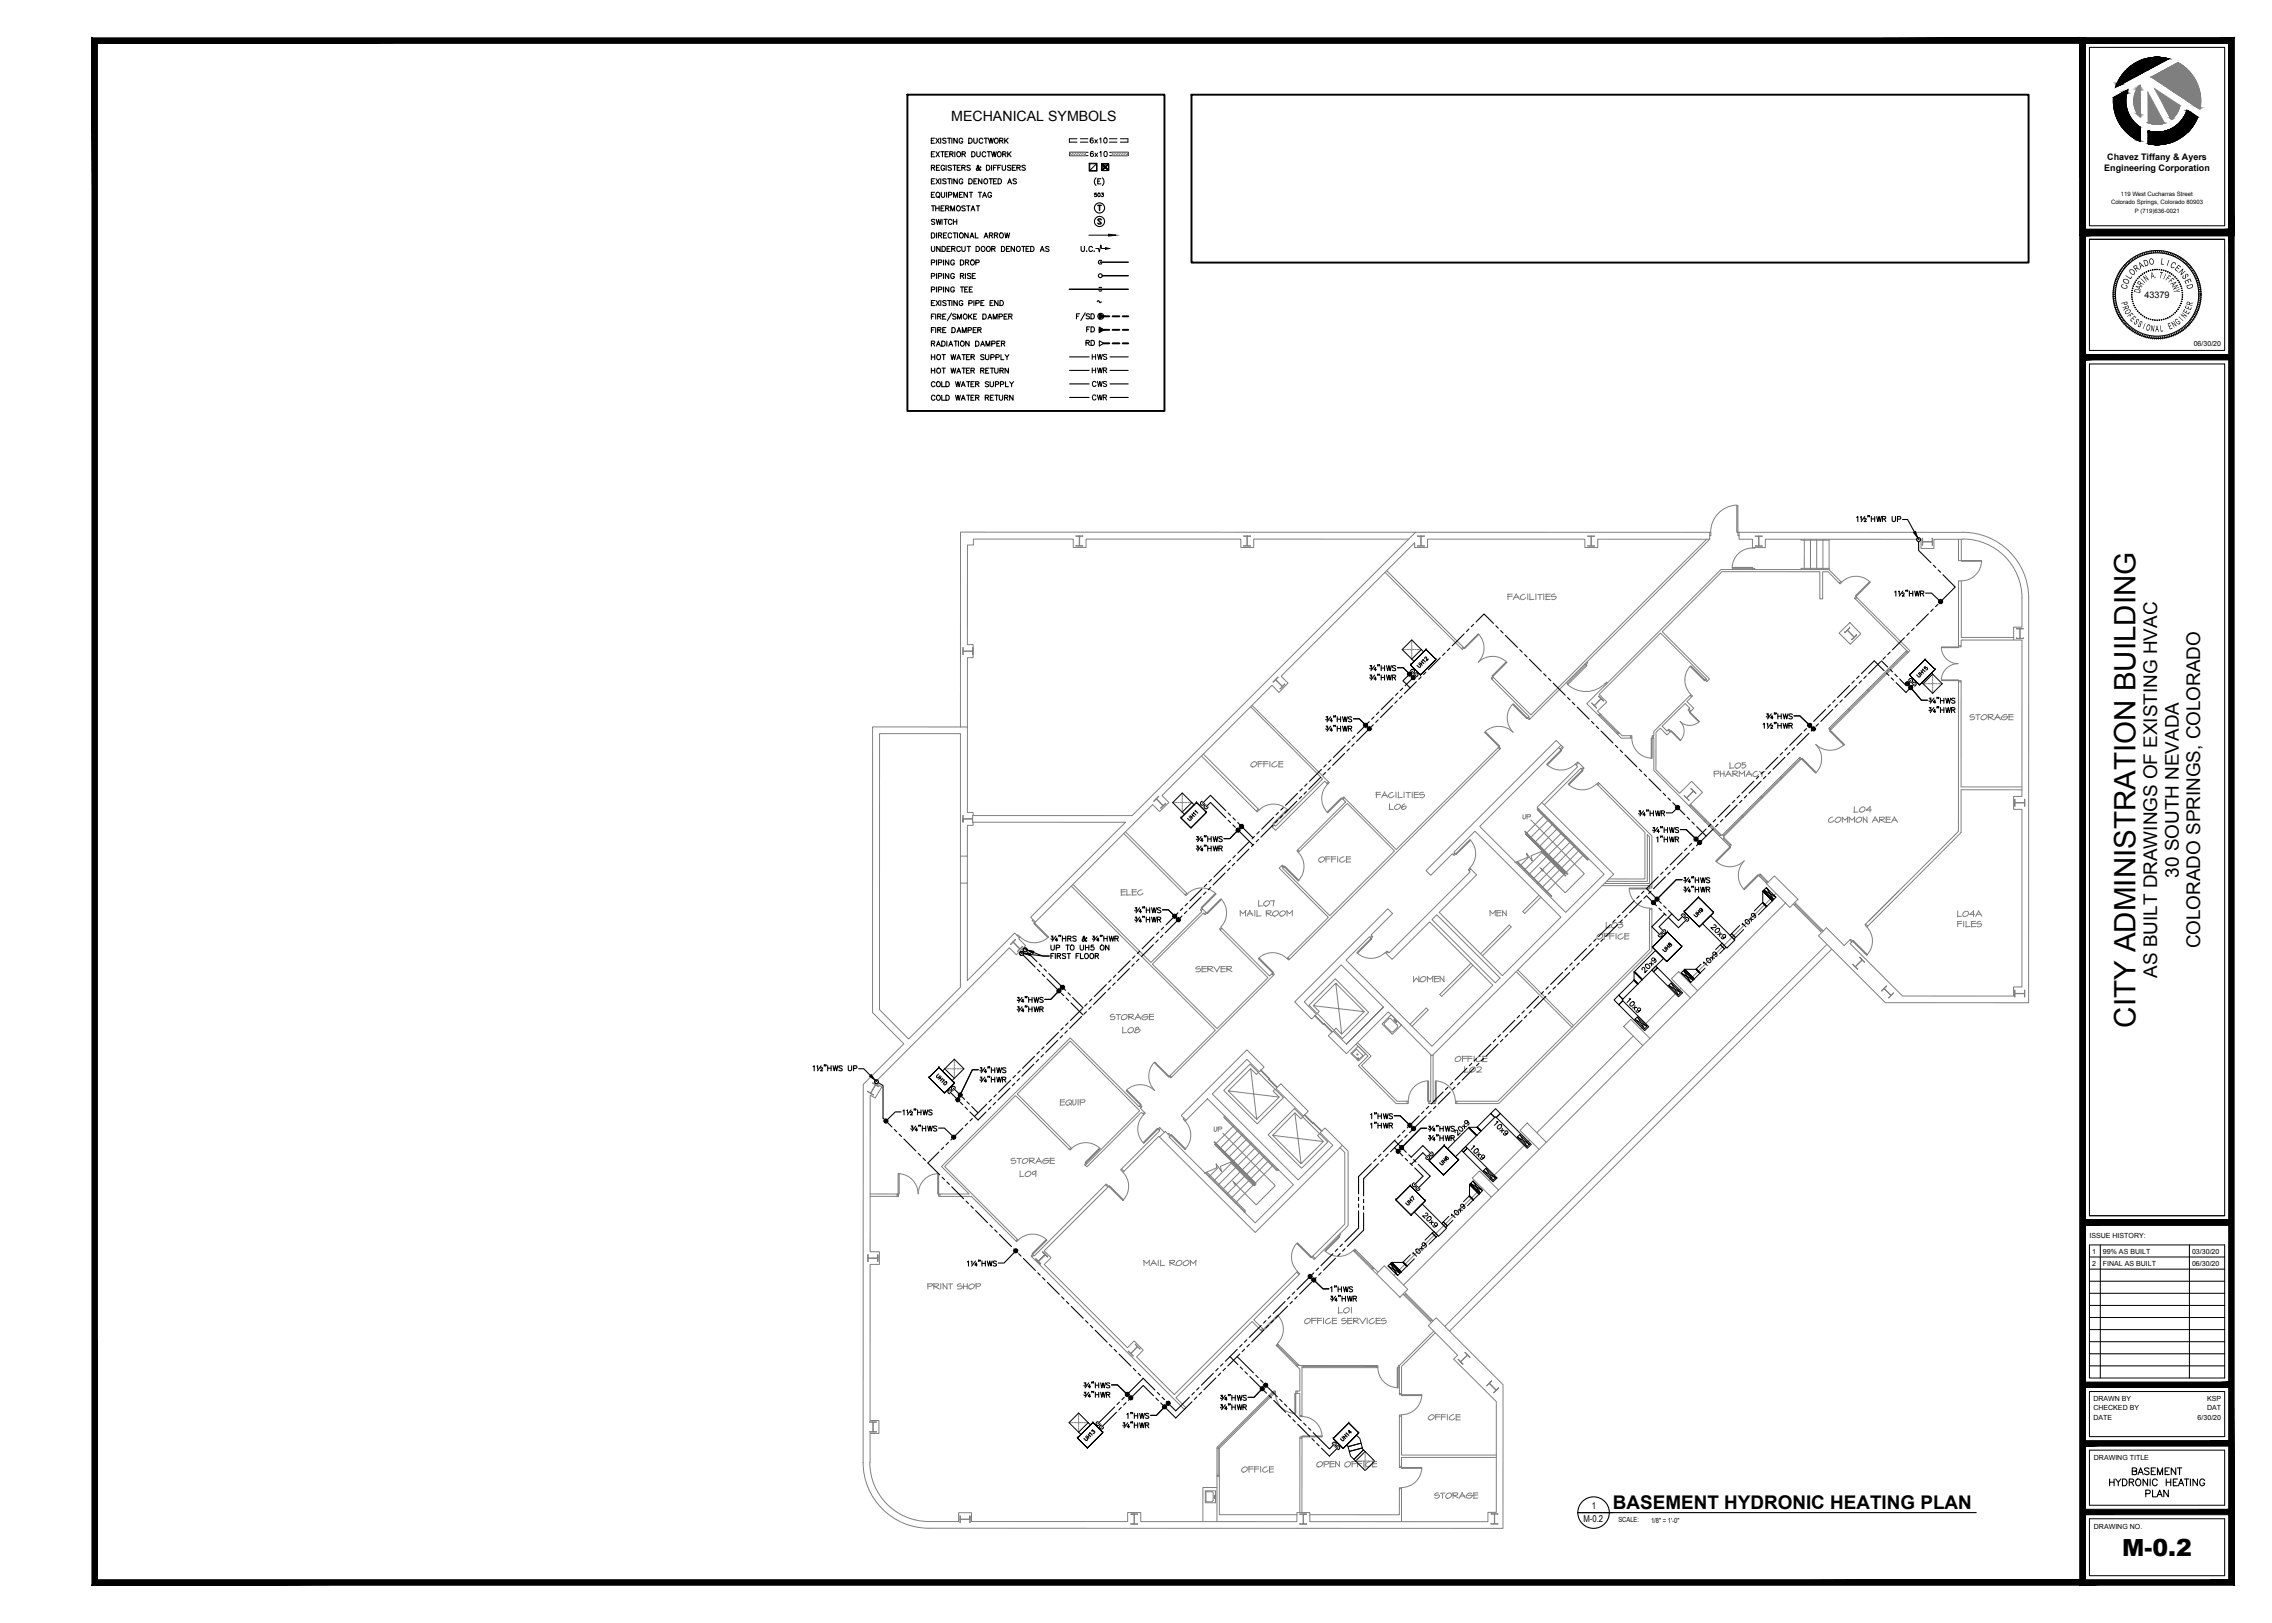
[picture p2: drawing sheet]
<svg xmlns="http://www.w3.org/2000/svg" width="1067mm" height="762mm" viewBox="0 0 1067 762" stroke-linecap="round" stroke-linejoin="round" font-family="sans-serif">
<defs><g id="words">
<text font-size="13.9" x="1003" y="482" transform="rotate(-90 1003 482)">CITY ADMINISTRATION BUILDING</text>
<text font-size="11.1" x="997" y="730">M-0.2</text>
<g font-size="8.9">
<text x="1023" y="412" transform="rotate(-90 1023 412)">30 SOUTH NEVADA</text>
<text x="1033" y="445" transform="rotate(-90 1033 445)">COLORADO SPRINGS, COLORADO</text>
<text x="1013" y="459" transform="rotate(-90 1013 459)">AS BUILT DRAWINGS OF EXISTING HVAC</text>
<text x="757" y="709">BASEMENT HYDRONIC HEATING PLAN</text>
</g>
<text font-size="7.1" x="504" y="152">F/SD</text>
<text font-size="6.7" x="447" y="57">MECHANICAL SYMBOLS</text>
<g font-size="6.6">
<text x="1000" y="694">BASEMENT</text>
<text x="990" y="699">HYDRONIC HEATING</text>
<text x="1006" y="704">PLAN</text>
</g>
<g font-size="6.2">
<text x="436" y="94">EQUIPMENT TAG</text>
<text x="871" y="246">1i&quot;HWR UP</text>
<text x="889" y="281">1i&quot;HWR</text>
<text x="768" y="384">s&quot;HWR</text>
<text x="381" y="504">1i&quot;HWS UP</text>
<text x="423" y="525">1i&quot;HWS</text>
<text x="427" y="532">s&quot;HWS</text>
<text x="453" y="595">1r&quot;HWS</text>
</g>
<g font-size="5.7">
<text x="436" y="68">EXISTING DUCTWORK</text>
<text x="436" y="75">EXTERIOR DUCTWORK</text>
<text x="436" y="81">REGISTERS &amp; DIFFUSERS</text>
<text x="436" y="87">EXISTING DENOTED AS</text>
<text x="436" y="100">THERMOSTAT</text>
<text x="436" y="107">SWITCH</text>
<text x="436" y="113">DIRECTIONAL ARROW</text>
<text x="436" y="119">UNDERCUT DOOR DENOTED AS</text>
<text x="507" y="119">U.C.</text>
<text x="436" y="126">PIPING DROP</text>
<text x="436" y="132">PIPING RISE</text>
<text x="436" y="138">PIPING TEE</text>
<text x="436" y="145">EXISTING PIPE END</text>
<text x="436" y="157">FIRE DAMPER</text>
<text x="509" y="157">FD</text>
<text x="436" y="164">RADIATION DAMPER</text>
<text x="509" y="163">RD</text>
<text x="436" y="170">HOT WATER SUPPLY</text>
<text x="512" y="170">HWS</text>
<text x="436" y="176">HOT WATER RETURN</text>
<text x="512" y="176">HWR</text>
<text x="436" y="183">COLD WATER SUPPLY</text>
<text x="512" y="183">CWS</text>
<text x="436" y="189">COLD WATER RETURN</text>
<text x="512" y="189">CWR</text>
</g>
<text font-size="4.9" x="513" y="93">503</text>
<g font-size="4.5">
<text x="1007" y="125" transform="rotate(-19 1007 125)">D</text>
<text x="1009" y="124" transform="rotate(-9 1009 124)">O</text>
<text x="1014" y="124" transform="rotate(9 1014 124)">L</text>
<text x="1017" y="125" transform="rotate(19 1017 125)">I</text>
<text x="1019" y="125" transform="rotate(28 1019 125)">C</text>
<text x="1000" y="131" transform="rotate(-57 1000 131)">L</text>
<text x="1001" y="130" transform="rotate(-47 1001 130)">O</text>
<text x="1003" y="128" transform="rotate(-38 1003 128)">R</text>
<text x="1005" y="126" transform="rotate(-28 1005 126)">A</text>
<text x="1010" y="131" transform="rotate(-12 1010 131)">A.</text>
<text x="1014" y="130" transform="rotate(11 1014 130)">T</text>
<text x="1016" y="131" transform="rotate(22 1016 131)">I</text>
<text x="1017" y="131" transform="rotate(33 1017 131)">F</text>
<text x="1021" y="126" transform="rotate(38 1021 126)">E</text>
<text x="1023" y="128" transform="rotate(47 1023 128)">N</text>
<text x="1026" y="132" transform="rotate(66 1026 132)">E</text>
<text x="999" y="136" transform="rotate(-76 999 136)">C</text>
<text x="999" y="134" transform="rotate(-66 999 134)">O</text>
<text x="1005" y="138" transform="rotate(-79 1005 138)">D</text>
<text x="1005" y="136" transform="rotate(-67 1005 136)">A</text>
<text x="1006" y="135" transform="rotate(-57 1006 135)">R</text>
<text x="1007" y="133" transform="rotate(-45 1007 133)">I</text>
<text x="1008" y="132" transform="rotate(-34 1008 132)">N</text>
<text x="1018" y="132" transform="rotate(45 1018 132)">F</text>
<text x="1020" y="135" transform="rotate(67 1020 135)">N</text>
<text x="1020" y="136" transform="rotate(79 1020 136)">Y</text>
<text x="1027" y="134" transform="rotate(76 1027 134)">D</text>
<text x="996" y="142" transform="rotate(75 996 142)">P</text>
<text x="1029" y="144" transform="rotate(-75 1029 144)">R</text>
<text x="996" y="144" transform="rotate(68 996 144)">R</text>
<text x="997" y="146" transform="rotate(60 997 146)">O</text>
<text x="999" y="148" transform="rotate(52 999 148)">F</text>
<text x="1026" y="150" transform="rotate(-52 1026 150)">N</text>
<text x="1027" y="148" transform="rotate(-60 1027 148)">E</text>
<text x="1029" y="146" transform="rotate(-68 1029 146)">E</text>
<text x="1000" y="150" transform="rotate(46 1000 150)">E</text>
<text x="1002" y="152" transform="rotate(38 1002 152)">S</text>
<text x="1006" y="154" transform="rotate(22 1006 154)">I</text>
<text x="1007" y="155" transform="rotate(15 1007 155)">O</text>
<text x="1010" y="156" transform="rotate(8 1010 156)">N</text>
<text x="1012" y="156">A</text>
<text x="1014" y="156" transform="rotate(-7 1014 156)">L</text>
<text x="1019" y="155" transform="rotate(-22 1019 155)">E</text>
<text x="1021" y="154" transform="rotate(-30 1021 154)">N</text>
<text x="1023" y="153" transform="rotate(-38 1023 153)">G</text>
<text x="1025" y="151" transform="rotate(-45 1025 151)">I</text>
</g>
<g font-size="4.4">
<text x="747" y="708">1</text>
<text x="744" y="715">M-0.2</text>
</g>
<text font-size="4.3" x="1007" y="140">43379</text>
<g font-size="4.2">
<text x="989" y="75">Chavez Tiffany &amp; Ayers</text>
<text x="988" y="80">Engineering Corporation</text>
</g>
<g font-size="3.3">
<text x="1030" y="163">06/30/20</text>
<text x="981" y="581">ISSUE HISTORY:</text>
<text x="982" y="589">1</text>
<text x="987" y="589">99% AS BUILT</text>
<text x="1029" y="589">03/30/20</text>
<text x="982" y="594">2</text>
<text x="987" y="594">FINAL AS BUILT</text>
<text x="1029" y="594">06/30/20</text>
<text x="983" y="658">DRAWN BY</text>
<text x="1036" y="658">KSP</text>
<text x="983" y="662">CHECKED BY</text>
<text x="1036" y="662">DAT</text>
<text x="983" y="667">DATE</text>
<text x="1032" y="667">6/30/20</text>
<text x="983" y="686">DRAWING TITLE</text>
<text x="760" y="715">SCALE:</text>
<text x="775" y="715">1/8&quot; = 1'-0&quot;</text>
<text x="983" y="718">DRAWING NO.</text>
</g>
<g font-size="2.8">
<text x="991" y="96">Colorado Springs, Colorado 80903</text>
<text x="996" y="92">119 West Cucharras Street</text>
<text x="1002" y="100">P (719)636-0021</text>
</g>
</g></defs>
<g fill="none" stroke="#808080" stroke-width=".47">
<path d="M502 72h8v1h-8zM503 72h-1M504 72l-1 1M506 72l-2 1M507 72l-2 1M508 72l-2 1M509 72l-2 1M510 72l-1 1M522 72h7v1h-7zM523 72h-1M524 72l-1 1M525 72l-1 1"/>
<path d="M527 72l-2 1M528 72l-2 1M529 72l-2 1M529 72l-1 1M815 237a13 13 0 0 0-12 13M815 237h1v13h-1zM505 252h.1M505 256h.1M505 252h2v4M505 256h2M505 252h3M505 256h3"/>
<path d="M507 256h.1M507 252h.1M508 252h.1M508 256h.1M508 252h-1v4h1M584 252h.1M584 256h.1M584 252h3M584 256h3M585 252h-1M585 256h-1M586 252v4"/>
<path d="M586 256h1M586 252h1M587 252h.1M587 256h.1M661 253h-72v4h-6v-4h-73v4h-6v-4h-47v3h-3v47h3v6h-3v32M665 250h138v3h-53v4h-6v-4h-74v4h-6v-2l-62 62 3 4-4 4-4-3-51 52 3 3-5 4-3-3-55 55-2-2 44-45h-71v1h-3v15h-3M666 252h.1M666 252h3M667 256h.1M667 252h-1M667 256h-1h3M667 252v4h2"/>
<path d="M667 252h2M669 252h.1M669 256h.1M745 252h4M746 252h1M747 252h.1M747 256h.1M747 256h-2M747 252v4M747 256h2h-3M749 252h.1M749 252h-2v4"/>
<path d="M801 253l-82 83-18-18-1 1 18 17v1v1l85-85M803 250v1M817 250h-1v1h1M823 257a9 9 0 0 0-10 9M823 257h1M824 252h.1M824 256h.1M824 252h3M826 256h.1M826 252h.1M826 252v4M827 256h-3"/>
<path d="M827 252h.1M846 253v1h13M847 253v14M850 253v14M853 253v14M856 253v14M859 253v14M903 256h.1M903 253h.1M903 253v3M903 253v1M903 255v1"/>
<path d="M907 254h-4M907 256h.1M907 253h.1M907 253v1M907 253v3M907 255v1M920 253v10h1v-10M922 253a28 28 0 0 1 27 28v13h-4v7h4v73h-4v6h4v83h-4v5h-52l-24-25v-1M922 250a31 31 0 0 1 31 31v190h-68l-31-32 4-3 8 8 3-3v1M922 250h-105v3h6v4h6v-4h73v5h6v-5h14M651 268l36 36-1 1-36-36M708 279v3"/>
<path d="M710 279h-2M710 280h-2M712 279l1 2M712 279l-1 3M716 279h-1l-1 2 1 1 1-1M717 279v3M718 279v3M721 279v3M723 279v3M724 279h-2M725 279v3M726 279v3"/>
<path d="M728 279h-2M728 280h-2M730 279h-1l-1 1h3a1.3 1.3 0 0 1-2 1M813 266h10v1h-10zM823 267h1M859 267h-13M864 273h1l-1 1M878 273a9 9 0 0 0-13 0M878 273l-6 7h-1zM921 273v26h24M921 273h-1v31M930 263h-9h9a10 10 0 0 1-9 10"/>
<path d="M694 298a9 9 0 0 1 0 13M713 280l-2 1M720 281l-2 1M728 281l-2 1M864 297l5-5 5 6-5 5zM866 297h.1M867 296l-1 1M867 296h.1M867 296l4 3-2 1M868 295h.1M868 295l-1 1 3 3M868 295l-2 2"/>
<path d="M871 299l1-1-3 2M871 281h1l25 24-1 1zM872 281v-1l-1 1M920 299v4h1v-2h24M947 295h.1M947 300h.1M947 300h3M947 295h3h-1M947 295h1M948 300h.1M948 295h.1M948 295v5"/>
<path d="M949 295v5h1M950 295h.1M950 300h.1M452 307h.1M452 304h.1M452 304v1M452 304v3M452 306v1M452 306h.1M452 306h5v1M457 306h.1M457 305v1"/>
<path d="M457 307h.1M457 304v2h-5M457 304h.1M457 304v3M599 319h.1M600 318h.1M600 318l-2 2M600 318l-1 1M658 305h1M660 305h.1M661 305h1M662 305h1"/>
<path d="M663 300v1M663 302h.1M663 303v1M663 304v1M663 305v1M663 306v1M663 308h.1M663 309h.1M663 305h1M664 305h1M665 305h1M667 305h.1"/>
<path d="M687 304v1h-1M687 304l7-6zM701 317l6-6h1l-7 7zM701 318h-1v1M707 311a9 9 0 0 0-13 0M745 311v1h-1M794 313a9 9 0 0 0 0 13M794 313l7 6-1 1zM801 319v1h1M869 300h.1M886 315l1 1M886 315l-9 9"/>
<path d="M886 315h1M895 306l1 1M895 305l-36 37v1l37-37M895 306l-8 9M907 317h.1M907 318h.1M907 319v1M912 304a8 8 0 0 0 7 8 8 8 0 0 0-7 7M912 304h8zM912 319l8 1zM920 303v1h1v-1M588 331l36 36-1 1-1-1-23 23-2-2 1-1 1 1 22-22-34-34"/>
<path d="M598 320h.1M598 320l1-1 3 3M601 323h.1M602 322h.1M603 321h.1M603 321l-1 1M603 321l-2 3 1-2M710 331a10 10 0 0 0 0 13 9 9 0 0 0-13-1M710 331l1-1 6 7zM718 337h-1l1 1M736 321l9-9-9 9zM745 330l63-63h51l5 6v1l-6-6h-2v13h-2v-13h-45l-29 29 23 22-1 1-22-23-29 29 3 4-4 4 1 1v1z"/>
<path d="M747 330l3 3-1-2M747 330h.1M748 330l1 1M748 331h.1M749 331h.1M751 336l9 9M751 327h.1M751 327l2 2-1-1M751 327l1 1M751 336l9 8M751 335l9 9M752 328l-3 3"/>
<path d="M752 335l-1 1M752 328h.1M753 329h.1M754 321a13 13 0 0 1-18 0M755 321l-1-1v1M793 333v1h1M793 334l5 5zM794 326l1 1h-1M798 339a6 6 0 0 1-9 0 6 6 0 0 1 0 8M868 333v1M868 333l-9 9M868 333h1"/>
<path d="M877 324v1M877 324l-9 9M877 324h1M903 321h1M904 321h1M905 321h1M906 321h1M907 320v1M907 321v1M907 322v1M907 324h.1M907 325v1"/>
<path d="M908 321h.1M909 321h1M910 321h1M911 321h1M920 320h1M927 335l-2 1 2 1a1.2 1.2 0 0 1 0 1 1.2 1.2 0 0 1-2 0M929 336v2M930 335l-2 1M930 336a1.5 1.5 0 0 1 3 0 1.4 1.4 0 0 1-1 2 1.4 1.4 0 0 1-2-1zM933 336l3-1-1 1h-2l3 2M934 335v3M937 337h2"/>
<path d="M938 335l1 3M938 335l-1 3M942 336h-1l-1 1v1a1.8 1.8 0 0 0 3-2l-2 1M943 335h2M943 336h2M943 338h2M943 335v3M451 341v-91h214l-133 133h-75v-2h-3v-40h-44v134l14 15-19 19v178a31 31 0 0 0 31 31h270v-68l-32-31-3 3 13 14-1 2 20 20v52h-4v4h-84v-4h-6v4h-73v-4h-7v4h-73v-4h-6v4h-14a28 28 0 0 1-28-27M565 354l26 26-1 1-26-26M588 358h1a1.3 1.3 0 0 1 0 2 1.3 1.3 0 0 1-2-1zM591 358h2M591 359h2"/>
<path d="M591 357v3M593 358h2M593 359h2M593 357v3M596 357v3M599 358h-1l-1 1 2 1 1-1M600 358h2M600 359h2M601 357v3M697 344v-1l7 7v1zM703 351h1h1l-1 1M726 359l7-7-6 7z"/>
<path d="M732 351l1 1 1-1-3-3-61 61 2 2 10-10h1v-1l10-10 40 41-28 27-29-30 17-17-2-3-1 1-38 38-1 1 3 2 17-17 30 30-29 28-40-40 11-11 1-1 10-10-2-2-44 43 8 8 2-2-6-6 18-17 20 20M733 350l-38 38 40 40 18-18-31-31 19-19-1-1 1-1 2 2v1h-1l-17 17M734 351l-1 1M740 359a9 9 0 0 1-14 0M741 358l-1 1M760 345v-1l2 1h4v2h-5zM760 344h-1M766 345v2M766 346a9 9 0 0 0 9 10M775 347h1v9h-1zM776 345v2M777 343l17-17v1l-2 2 3 4-1 1-1-1-2-3-11 11 3 2 1 1-1 1-3-3-2 2v17l11 11 5-5 5 5-6 6-16-16z"/>
<path d="M783 343l1-1 1 1-1 1M785 343l4 5zM812 358v3M818 359h2a1.4 1.4 0 0 1-2 2v-1M818 358v1M820 358h-2M845 356v1M845 356l-9 9M846 356l7 7-7-7zM853 350a9 9 0 0 1 0 13M853 349a9 9 0 0 0 13 1M859 342l1 1"/>
<path d="M859 343l7 7-7-7zM542 376h.1M543 375h.1M544 374h.1M544 374l-1 1 3 3 1-1-2 2M544 374l-2 2 1-1 3 3-1 1M545 379h.1M546 378h.1M547 377h.1M551 377h.1M552 377h1M553 377h1"/>
<path d="M554 377h1M555 372v1M555 373v1M555 375h.1M555 376v1M555 377v1M555 378v1M555 379v1M555 377h1M556 377h1M558 377h.1M559 377h1"/>
<path d="M591 380l-1 1M600 360h2M604 380a9 9 0 0 0-13 0M623 368a9 9 0 0 0 0 13M624 367l-1 1M631 375l25 24 47-48 1 1-99 98 19-19-23-23 1-2 1 1-1 1 22 22 31-30-22-23-23 23-1-1 23-22zM631 375v-1l-1 1h1M646 372v3M648 372h-2M648 373h-2M650 372l2 2M650 372l-1 3"/>
<path d="M651 373l-2 1M652 377v3M654 372h-1l-1 2 1 1 2-1M655 379a1.4 1.4 0 0 1 1-1 1.4 1.4 0 0 1 2 0l-1 1-1 1h-1zM655 372v3M657 372v3M658 374l-2 1M659 372v3M659 377a1.5 1.5 0 0 0 0 3h1v-1l-1-1-1 2M660 372h2M661 372v3M663 372v3"/>
<path d="M664 372v3l2-1M666 372h-2M666 373h-2M668 372h-1v1h2a1.3 1.3 0 0 1-1 1 1.3 1.3 0 0 1-1 0M722 379v2M722 379l1 1M722 380h.1M724 377l34 33-86 86-20-21-20 20-8-9 2-2 6 6M736 368l7-7v1l-6 7zM743 360l1 1h-1M750 368a9 9 0 0 1-13 0M751 368v-1l-1 1v1"/>
<path d="M791 373h.1M792 374h.1M792 375h.1M794 378l14 14 37-36h1l-37 37 4 4-1 1-19-20M794 378l7 7M794 370h.1M794 370l2 2h-1M794 370l1 1M794 378l-1 1M795 371l-3 4M795 371h.1M795 372h.1"/>
<path d="M795 372l-3 3 1 1-2-2 1 1M796 372h.1M805 362h2l-1 1h-1M805 362v3M808 362v3M809 362v2M810 363h-2M811 362l2 2M812 362l-2 3M813 363l-3 1M813 362h3l-1 1h-2l3 1M814 362v3"/>
<path d="M814 361h-2M817 362v3M819 362v2M819 362l-1 1-1-1M821 362l2 2M821 362l-1 3M822 363l-2 1M825 362h-1l-1 2 1 1 2-1M827 374v1M827 374l-9 9M827 374h1M827 363v2"/>
<path d="M829 362l-2 1-1-1M836 365v1M836 365l-9 9M836 365h1M871 379v2M878 379v2M878 379l-2 1h3M946 377h.1M946 375v4M946 378h.1M946 375v2h5v-2v4M949 369h-28v-49h-1v70l-44 44"/>
<path d="M949 371h-28v20l-44 44M950 377h1M951 377h-5v1M951 378h.1M951 377h-1M951 377v1M452 386h.1M452 383h.1M452 384h.1M452 383v3v-2M452 383v1M452 385h5v1"/>
<path d="M457 384v1M457 383v1h-5M457 383h.1M528 391l29 28-1 1-28-29M555 381h.1M598 387l6-7h1zM598 387l-1 1M609 399l1 1M623 381l7-6-7 7zM652 380h2M690 394a9 9 0 0 1 0 14M716 390l20 20v1z"/>
<path d="M716 392l19 18-19-18M716 382v2v1l-1-1v-1M717 391l-1 1M717 383h2h-1h-1M717 383v2M719 393l-1 1M719 385l25 25-9 9-10-10M721 395l-1 1M723 380l23 24h-1l-23-23M723 397l-1 1M724 400l11 11-11-11M725 399l-6 3v2l-2-3v2l-6 2"/>
<path d="M725 383l-8 8M725 399l-1 1M725 383h.1M727 385l-8 8M727 385h.1M729 387l-8 8M729 387h.1M731 389l-8 8M731 389h.1M733 391l-8 8M733 391h.1M735 393l-8 8"/>
<path d="M736 393h-1M737 396l-8 7M738 395h-1M739 398l-8 7M740 397h-1M741 400l-8 7M742 399h-1M801 385l7 7M801 385h-1M801 385v1M808 392l-1 1M809 392v1"/>
<path d="M809 394l3 3M810 393l-1 1M812 398h1l-7 7v-1zM813 396l-1 1M818 383v1M818 384l-9 8M818 383l1 1M860 384l-1 1v1h1l1-1M862 385a1.4 1.4 0 0 1 1-1 1.4 1.4 0 0 1 1 0v1l-1 1h-1zM868 384v2M868 384l-2 1-1-1v2M870 381h2"/>
<path d="M871 384v2M871 384l-1 1-2-1v2M875 384l2 2M875 384v2M877 384v2M880 385h2M880 384l2 2M881 384l-2 2M882 384h3l-1 1h-2l3 1M883 384v2M885 384h3M885 385h3"/>
<path d="M885 386h3M886 384v2M888 385h3M889 384l2 2M890 384l-2 2M451 415v49l-24 24-14-14v-130h38v71h3M454 402v58l22-22 6 6-5 4-3-3-63 63 3 2-3 6-2-2v74h4v6h-4v73h4v6h-4v14M504 415l36 37 24-24 1-1 1 1-1 1-24 24 30 30 24-24-22-22 1-1 22 22 1-1 1 1-48 48-1-1 22-21-68-68M527 418v2M528 418h-2M528 419h-2M529 418v2"/>
<path d="M532 418v2M534 418h-3M534 419h-3M536 418h-1l-1 2h1l2-1M557 419l1 1h-1h-1M571 419a9 9 0 0 0-13 1M571 419v1l-7 6zM602 406l1 1M603 407l7 6v1zM610 400a9 9 0 0 1 0 13M619 403l2-1 1 1a1.4 1.4 0 0 1-1 2 1.4 1.4 0 0 1-2-1zM623 402v3"/>
<path d="M625 402h-3M625 403h-3M625 402v3M627 402h-2M627 403h-2M628 402v3M631 402l-1 1-1 1 1 1 2-1M632 402v3h2M634 402h-2M634 403h-2M683 401v1l-1-1M683 401l7-7 1 1z"/>
<path d="M691 408h-1h-1l1 1M713 404l15 17-16-16M714 406v1M716 409h.1M718 411h.1M718 402l-4 4M720 413h.1M722 415h.1M724 400l-8 8M724 417h.1M726 402l-8 8M726 419h.1"/>
<path d="M727 402h-1M728 404l-8 8M729 404h-1M730 407l-8 7M731 406h-1M732 409l-8 7M733 408h-1M734 411l-8 8M735 410h.1M743 402l-8 8M744 401h.1M754 414h19v-22l2 1v22h-22"/>
<path d="M755 413h17v-22l-22-22 1-1 25 24v24h-1h-23M765 417a9 9 0 0 0 9 9M765 417h10h-10zM775 416v1h1v-1M806 404a9 9 0 0 0 13 0 10 10 0 0 0 0 13M825 411h1l-7 7v-1zM826 411l4 3M827 411h-1M830 414h-1M830 414l-4-4v1l4 4M833 411l11 11-4 4-11-11zM834 419l-41 42"/>
<path d="M892 418l-14 14M478 439l1 1M479 440a9 9 0 0 0 13 0M485 432l1 1M486 433l6 7-7-6zM528 420h-2M531 420h-2M534 420h-3M565 427l-1-1v1v1M566 428l1 1h-1h-1M567 429l6-7h1l-7 7zM573 422a9 9 0 0 1 0 13"/>
<path d="M574 436h-1v1M582 428v2M585 427v3M585 428l-1 1-2-1M587 427l1 3M587 427l-2 3M588 429h-2M589 427v3M590 427v3M591 423v2M592 430h-2M593 425h-2"/>
<path d="M594 424l1-1h1a1.4 1.4 0 0 1-1 2 1.4 1.4 0 0 1-2-1zM594 428h3l-1 1h-2l3 1M595 428v2M596 423h2M598 429l1-1h1a1.4 1.4 0 0 1-1 2 1.4 1.4 0 0 1-2-1zM598 423v2M602 428h1a1.5 1.5 0 0 1 0 2 1.5 1.5 0 0 1-2-1zM604 428v2M607 427v3M607 428l-2 1-1-1M644 439l1 1-1 1-1-1M672 432l3-3 29 30-2 2z"/>
<path d="M699 428l2 1 1-1M700 428v2M702 427v3M703 428h2M703 427v3h2M705 428l-2 1M705 428l2 2M706 427v3M707 427v3M723 420l-8 8 1 1 8-8M751 439h1a1.4 1.4 0 0 1 0 2 1.4 1.4 0 0 1-2-1zM753 438v3"/>
<path d="M754 433v3M755 438h-2M755 439h-2M756 438v3M756 436h-2M757 434l1-1h1a1.4 1.4 0 0 1-1 2 1.4 1.4 0 0 1-1 0zM758 438h-2M758 439h-2M759 438v3M760 433h2l-1 1M760 434h2a1.2 1.2 0 0 1-1 1 1.2 1.2 0 0 1-1 0M762 438l-2 1v1l1 1 1-1"/>
<path d="M763 438v3M765 438h-2M765 439h-2M775 427v-1h1v1M838 424l-41 41M842 424l13 14M843 424l13 13M843 425l12 12M843 424v1M856 437h-1M876 434l1 1M876 435a9 9 0 0 1 1 13"/>
<path d="M919 428v2M921 430h-2M921 433h-2v2M921 434h-2M922 433v2M923 433v2M925 435h-2M926 433v2M927 428v2M927 428l-2 1h2M928 433h-2M928 434h-2"/>
<path d="M928 435h-2M930 433h-1l-1 1h2a1.2 1.2 0 0 1 0 1 1.2 1.2 0 0 1-2 0M930 429h-2M931 430l-2-2-1 2M475 443h.1M476 442h.1M477 441l-2 2 1-1M477 441l-1 1M478 447h.1M479 445v1M479 445l-3-3 3 4-1 1M480 444l-1 1"/>
<path d="M480 444l-2 3M563 454h-1l-1 1h3a1.3 1.3 0 0 1-1 1 1.3 1.3 0 0 1-1 0M564 455h2M564 454v2h2M566 454h-2M567 454h2l-1 1h-1l3 1M567 454v2M570 454l1 2M573 454l-2 2M573 455h2M573 456h2M573 454v2"/>
<path d="M575 454h-2M576 454h2v1h-2l3 1M576 454v2M591 450l7 6v1zM591 450a9 9 0 0 1 13 0M597 457h1v1M605 450h-1l1 1v-1M627 460l16 15-13 13-15-16zM637 447l7-6-7 7zM650 447a9 9 0 0 1-13 1M652 447h-1v1M664 458v3"/>
<path d="M666 458v3M667 459h1h1a1.4 1.4 0 0 1 0 2 1.4 1.4 0 0 1-2-1zM670 458v3M673 458v3M673 458l-2 2-1-1M674 458v3M676 458l-3 1M676 459l-3 1M676 458v3M678 458v3l-2-3M691 452l-15 15 1 1 15-15M695 448l14-14 1 1-14 14"/>
<path d="M712 456l26 26M713 455l26 27M765 441h-2M785 460l3-4 9 9-3 4zM858 443l-180 180M860 446l-179 179M869 441l1 1h-1M870 442l7 6v1zM870 453h.1M870 453l2 2M870 453l1 1M871 454h.1"/>
<path d="M871 454l1 1M872 455h.1M873 449v1M874 451h.1M874 451l-1-2 2 3-1-1-3 3M874 451l-3 3M875 452h.1M523 476l-2 1 2 1a1.2 1.2 0 0 1 0 1 1.2 1.2 0 0 1-2 0M525 476v3M526 476h-2M530 476h2v1h-2l3 2M530 476v3"/>
<path d="M534 476l2 3M534 476l-1 3M535 478h-2M539 477a1.4 1.4 0 0 0-2 0 1.4 1.4 0 0 0 0 2l2-1v-1l-2 1M540 476v3M542 476h-2M542 477h-2M542 479h-2M617 472l2 3v1M618 477l3 4 1-1 4 4zM627 462l3 24 11-11-14-13-10 10 24 3M650 473l-18 17 18-17"/>
<path d="M652 478h1M652 478l-2 2M653 478l3 3M655 479l1 1zM666 461l-1-2-1 2M676 461h-3M789 464l-19 19M794 469l-19 19M883 465h1M885 464l-1 1M885 464h.1M885 464l3 3 1-1-2 3 1-2z"/>
<path d="M886 463h.1M886 463l-2 2M886 463l-1 1M888 467h.1M889 466h.1M946 465h.1M946 468h.1M946 466h.1M946 465v3M946 467h.1M946 465v1h4M950 467h.1"/>
<path d="M950 466h.1M950 467h-4v1M951 465h-1M951 466v-1v3M951 467l-1 1M448 497v1M448 498v1M448 500h.1M527 482v3M529 485h-2M533 484l1-1 1 1-1 1h-1zM534 483v-1l-1 1h1"/>
<path d="M542 499a9 9 0 0 0 0 13 10 10 0 0 0-13 0M542 499l7 6v1l-7-7zM626 484l1-1 3 3M637 493h.1M637 493l-2 2 3 2M637 493l3 2M637 490l7 6-5 4 17 17h5v1h-5l-18-18 4-4-5-6M638 498l-4-3 4-4 3 4-3 3M638 497h.1M640 495v1M640 496l-2 1M649 481l4-5 5 5-4 5z"/>
<path d="M650 480v1l3 3h1M656 481v1M656 482l-2 2M662 481l8-8 1 1-8 8M672 495v22h-1v1h2v-1v-22M683 497a1.6 1.6 0 0 1 3-1 1.4 1.4 0 0 1-1 2 1.4 1.4 0 0 1-2-1zM686 496h3M686 497h3M687 496v2M689 496h2M689 497h2M689 496v2"/>
<path d="M692 496v2M695 496h-1l-1 2h1h2M696 496h2M696 497h2M696 498h2M696 496v2M762 482l4-3 9 9-4 3zM767 486l-45 46M771 491l-45 45M407 512h.1M407 512l3 2-1-1M407 512l2 1"/>
<path d="M409 513h.1M410 514h.1M411 509h.1M411 509l-2 4M411 509l2 1-3-2 1 1-2 4M412 510h.1M444 502h.1M445 502h1M446 502h1M447 502h1M448 501v1M448 502v1"/>
<path d="M448 503v1M448 504v1M448 506h.1M448 502h1M449 502h1M451 502h.1M452 502h1M498 516v3M500 516h-2M500 517h-2M500 519h-2M501 517l1-1 1 1a1.4 1.4 0 0 1-1 2 1.4 1.4 0 0 1-2-1z"/>
<path d="M502 518l1 1M505 516v2l-1 1v-3M506 516v3M507 517h2l-1 1-1-1M507 516v3M529 512l7 7-7-7zM535 519l1 1M549 505l1 1M575 512l12-12 16 15-13 13zM577 512l24 3-11 11-13-14 10-10 3 24M587 502l3 2h1M592 503l7 8-3-4v-1z"/>
<path d="M599 511l-1 1 3 3M599 511l2-2 13 13-2 2zM661 517v1M670 507a9 9 0 0 0-9 10M670 507h1v10h-1zM671 517v1M673 517h1v1h-1M674 507v10zM674 508a9 9 0 0 1 9 9M684 517h19l71-71 1-19h1v19l-72 72h-20zM684 517h-1v1h1M687 503h3"/>
<path d="M688 501v2M694 501h1l1 1-3 1h3M503 539v1h-1M516 539a9 9 0 0 0-13 0M537 536l6-6h1l-7 7zM537 523a9 9 0 0 0 0 13M537 522l1 1h-1M544 534l3-3 2 2v1l40 40 18-18-40-40-10 10-2-2 30-31 9 8-3 2-6-6-16 17 41 40 16-16-6-6 2-2 8 8-41 41zM545 530v-1l-1 1M547 532l-2-2h-1l1 1-18 18 1 1 16-17v1M548 532h1l1 1h-1M550 533l7 6-1 1-6-7z"/>
<path d="M556 525v1h1M556 526a9 9 0 0 1 1 13M570 529v2l1-1v-1M570 537l19 19-19-19M571 537h-1M572 529h2l-1 1h-1M572 529v2M573 539h.1M574 532l25 25-9 9-10-10M575 524v1l24 24h1l-25-25M579 529l-8 8M579 528v1"/>
<path d="M581 531l-8 8M582 530l-1 1M583 533l-8 8M584 532l-1 1M585 535l-8 8M586 535h-1M587 537l-8 8M588 537h-1M589 539l-8 8M590 539h.1M595 533l13-13 15 16-12 13zM598 533l23 3-10 10-13-13 10-11 3 24"/>
<path d="M608 522l3 3 1-1M612 524l9 7-4-4-1 1zM620 532l-1 1 2 3M630 538l3 2v35l-15 16-2-1 15-15v-34l-2-2M717 527l9 9-3 4-9-9zM718 535l-19 19M723 540l-19 19M422 551v10zM422 551a9 9 0 0 1 9 10M440 551a9 9 0 0 0-9 10M440 551h1v10h-1zM442 548l61-61 32 33v-1l1 1h-1l2 2v1l-1-1-26 26v-1l25-26-32-32-25 25 25 25-1 1-25-26-33 34 34 34-1 1-21-21h-15v-1h14z"/>
<path d="M477 544h-2v1h2a1.3 1.3 0 0 1-1 1 1.3 1.3 0 0 1-1 0M477 544h3M479 544v2M479 550v3M480 545l1-1h1a1.5 1.5 0 0 1 0 2 1.5 1.5 0 0 1-2 0zM481 552h-2M482 551a1.5 1.5 0 0 1 1-1 1.5 1.5 0 0 1 1 1l-1 1h-1zM483 544h3l-1 1h-2l3 1M483 544v2M486 550v2M487 550h-2v1h1M488 544l1 2"/>
<path d="M488 544l-2 2M489 545h-2M492 544h-2v1v1a1.8 1.8 0 0 0 3-1h-3M493 545h2M493 546h2M493 544v2M495 544h-2M510 546l6-7h1l-7 7zM510 546l-1 1h1M519 556l2 1h-1M521 557l7 6-1 1-6-7zM527 549h-1l1 1h1"/>
<path d="M527 550a9 9 0 0 1 0 13M566 551l18 18M567 550l17 18M568 552v1M570 554v1M572 556v1M572 548l-4 4M574 558v1M575 541h.1M577 543v1M578 546l10 10-7 8M578 546l11 10"/>
<path d="M578 546l-8 8M579 545l-6 3 1 2-3-4v2l-6 3M579 545l-1 1M580 548l-8 8M581 547l-1 1M582 550l-8 8M583 549v1M584 552l-8 8M585 551v1M586 554l-7 8M587 554h.1M589 556h.1"/>
<path d="M589 555a.8 .8 0 0 1 0 1 .8 .8 0 0 1-1 0M591 541l-8 8M592 541h.1M593 543l-8 8M594 543h.1M595 545l-8 8M596 545h.1M597 547l-8 8-19-19 19 20M598 547h.1M691 553l4-3 9 9-4 3zM696 558l-41 41M409 561h12v1h-12"/>
<path d="M421 561h1M421 562h1M422 562v-1v1M441 561v1M576 560v1M578 563h.1M580 565h.1M584 568l1 1h-1M629 579v1h-1M700 562l-41 41M407 589h1M408 592h-1"/>
<path d="M408 591h.1M412 591h.1M412 592h.1M412 591h-4v1M412 591h-4l-1-2 1 3M412 589h.1M412 591v-2v3v-1M478 582l-1 1M484 590l1-1 1 1 33-34 1 1-30 30 4 4-4 3 39 39 4-3 4 4-3 3 17 18 58-58 1 1-21 22 4 4-1 1-4-5-36 36 5 5-1 1zM485 589l6-7h1l-7 7zM485 589l-1 1M486 591l3 2-3-2"/>
<path d="M486 591h.1M487 592h.1M487 592l-1-1 1 1M488 592h.1M488 592l3-3-3 3M489 593h.1M489 593l-1-1 1 1M490 588l1 1-1-1M490 588l2 2zM490 588h.1M491 589h.1M491 589l-3 3 3-3"/>
<path d="M491 582a9 9 0 0 0-13 0M492 590h.1M537 592l1 1 2-1M537 592v2M540 592v2M541 593h2M542 592l1 2M542 592l-2 2M544 592v2M545 592v2M547 594h-2M549 592h2v1h-2l3 1"/>
<path d="M549 592v2M552 593l2-1h1a1.4 1.4 0 0 1-1 2 1.4 1.4 0 0 1-2-1zM556 593a1.5 1.5 0 0 1 1-1 1.5 1.5 0 0 1 1 0l-1 2h-1zM559 592l1 1 2-1M559 592v2M561 592v2M609 584a9 9 0 0 0 0 13M609 597l1 1M609 583l7 7v1l-7-7zM616 590l1 1h1M622 587l7-7v1l-7 7zM635 587a9 9 0 0 1-13 0"/>
<path d="M636 587l8 8M637 587l-1-1-1 1 1 1M645 595l-1 1M645 595l-8-8-1 1 8 8M647 597l-2-2-1 1 2 2M650 594l11 11-4 4-11-11zM435 603h3l-1 1h-2M436 603v2M438 603h3l-1 1h-2l3 1M438 603v2M442 603v2M443 603l2 2"/>
<path d="M443 603v2M445 603v2M445 603h2M446 603v2M451 603h-1l-1 1h3a1.3 1.3 0 0 1-1 1 1.3 1.3 0 0 1-1 0M452 603v2M454 603v2M454 604h-2M455 604l1-1h1a1.5 1.5 0 0 1 0 2 1.5 1.5 0 0 1-2 0zM458 603h2l-1 1h-1M458 603v2M600 618a9 9 0 0 1 0 13"/>
<path d="M613 620l1-1h1a1.3 1.3 0 0 1-1 2 1.3 1.3 0 0 1-1-1zM616 619v2M618 619h-2M618 620h-2M619 619v2M621 619h-3M621 620h-3M621 619v2M624 619h-1l-1 2h2l1-1M626 619v2M628 619h-3M628 620h-3"/>
<path d="M629 614v3M630 616h-2M632 619h-2v1h2a1.2 1.2 0 0 1 0 1 1.2 1.2 0 0 1-2 0M633 619v2M635 614v2M635 619h-2M635 620h-2M635 619h3l-1 1h-2l3 1M636 619v2M638 619l2 2M641 619l-1 2M642 619v2"/>
<path d="M645 619h-1l-1 2h1l1-1M646 619v2M648 619h-2M648 620h-2M650 619h-1v1h2a1.4 1.4 0 0 1-2 1M659 608l13 13M660 607l13 13M660 608l12 12M660 607l-1 1M672 620h.1M530 634h.1M531 635l-1-1 2 3-1-1"/>
<path d="M531 635h.1M533 631h.1M534 632h.1M535 633h.1M535 633l-1-1-3 3M535 633l-2-2 1 1-3 3M593 624l-1 1M593 624l7-7v1l-6 7zM600 632l9 9M600 631l-1 1h1M628 621h-3M635 621h-2"/>
<path d="M648 621h-2M673 625l-16 16v13h1v-12l16-16M685 638l2 3zM686 639h.1M688 635h.1M689 636l-1-1 2 2-1-1M689 636l-3 3M689 636h.1M690 637h.1M597 654l1 1M598 653l-27 27v13M598 653v1z"/>
<path d="M598 654l-26 26M598 654l-25 26v13M598 653h1v1h-1M599 654a9 9 0 0 0 9 10M608 654v10zM609 642l1-1h1v24h-1v-11h-1v-1h1v-10zM609 653h-1v1h1M609 640v1M610 641l-10-10v1l9 10M611 641h36v1h-36M612 641v1M612 642h35"/>
<path d="M647 641v1M647 642a9 9 0 0 0 9 10M656 642h1v10h-1zM657 654v1h1v-1M657 641v1M658 655h10h-10zM668 655a9 9 0 0 1-10 9M687 640h.1M698 651l2-3-1 1 3 4M698 650h.1M699 650h.1M699 650l-1 1"/>
<path d="M700 648h.1M702 653l-1 1M702 653h.1M703 653l1-1-3 2M703 652h1M408 672h3M408 668h3M408 668h.1M408 672h.1M408 668h2M410 672h.1M410 668h.1"/>
<path d="M410 668v4h-2M410 668h1M410 668v4h1M411 668h.1M411 672h.1M502 668h1M503 668h1M504 668h1M505 668h1M506 663v1M506 665h.1M506 666v1"/>
<path d="M506 667v1M506 668v1M506 669v1M506 670v1M506 672h.1M507 668h.1M508 668h1M509 668h1M510 668h1M572 679l1 1h-2M610 675h1M610 665h1"/>
<path d="M611 665a9 9 0 0 1 10 9M611 674h10v1h-10zM657 665v-1h1v1M671 665a1.4 1.4 0 0 1 1-1 1.4 1.4 0 0 1 1 1v1l-1 1-1-1zM674 664h2M674 665h2M674 664v3M677 664h2M677 665h2M677 664v3M680 664v3M683 664l-2 1v1l1 1 1-1"/>
<path d="M684 664h2M684 665h2M684 667h2M684 664v3M566 700h5v6h-5zM571 698h-6v16M571 693h2M572 680v13M583 690l1-1h2a1.4 1.4 0 0 1-1 2 1.4 1.4 0 0 1-2-1zM586 689v2M588 689h-2M588 690h-2"/>
<path d="M589 689v2M591 690h-2M591 689h-2M592 689v2M595 689h-1l-1 2h1l1-1M596 689v2h2M598 689h-2M598 690h-2M622 686h2l-1 2-1-1M622 686v3M625 686v3M626 686h-2"/>
<path d="M626 687h-2M626 689h-2M627 686v3M629 686v3l-2-3M635 686v3M637 686h.1M637 686h-2M637 687h-2M637 686v3M638 686h.1M639 686h1M639 686h-2"/>
<path d="M639 687h-2M640 686h1M640 686v3M641 681v1M641 683h.1M641 684v1M641 685v1M641 686v1M641 687v1M641 689h.1M641 690h.1M641 686h1"/>
<path d="M642 686h1M643 686l-1 1-1 1 1 1 2-1M644 686h.1M645 686v3M645 686h.1M646 686h-2M646 687h-2M646 689h-2M657 699h1M657 688v1h1v-1M658 689h10h-10zM668 689a9 9 0 0 1-10 9"/>
<path d="M703 683h-45v-18h-1v23h1v-4h45M451 715h.1M451 712h.1M451 712v3M451 713h.1M451 712v1h4M451 713h4M455 713h.1M455 712h.1M455 713v2M455 713l1-1-1 3M531 711h.1"/>
<path d="M531 715h.1M531 716h3M532 715h.1M532 711h1M533 711v4h-2M533 711h-2h3M533 711v4M533 715h.1M533 711h.1M533 715h1M534 715h.1M534 711h-1"/>
<path d="M567 705h-1v-4l1-1 3 1v3l-1 1M567 705h2M570 702v1zM609 711h-36v-18h-2v21M610 711h.1M610 710v-35h1v35M610 711h3h-1M610 716h3M610 711h2M612 711h.1M612 715h.1M612 715h-2"/>
<path d="M612 711v4M612 711v4h1M613 715h.1M613 711h.1M615 711h42v-12h1v15M675 701h-1v1h2a1.3 1.3 0 0 1-1 1 1.3 1.3 0 0 1-1 0M677 701v2M678 701h-2M682 701h2v1h-2l3 1M682 701v2M686 701l2 2M687 701l-2 2"/>
<path d="M688 702h-2M691 701a1.4 1.4 0 0 0-2 0 1.4 1.4 0 0 0 0 2h2v-1h-2M692 701v2M694 701h-2M694 702h-2M694 703h-2M700 711h3M700 715h3M700 711h.1M700 715h.1M700 711h1M702 715h-1"/>
<path d="M702 711v4h-2M702 711v4M702 711h.1M702 715h1M702 711h1M703 715h.1M703 711h.1"/>
<circle cx="816" cy="360" r="1.3"/>
<circle cx="873" cy="385" r="1.2"/>
<circle cx="875" cy="380" r="1.2"/>
<circle cx="923" cy="429" r="1.3"/>
<circle cx="528" cy="478" r="1.3"/>
<circle cx="531" cy="484" r="1.3"/>
<circle cx="637" cy="495" r=".3"/>
<circle cx="638" cy="497" r=".1"/>
<circle cx="692" cy="502" r="1.2"/>
<circle cx="632" cy="615" r="1.3"/>
<circle cx="620" cy="688" r="1.3"/>
<circle cx="633" cy="688" r="1.3"/>
<circle cx="680" cy="702" r="1.3"/>
</g>
<g fill="#808080" stroke="#808080" stroke-width=".47">
<path d="M723 408l2 1h-1z"/>
<path d="M579 555l1 1z"/>
<path d="M1022 30h1z"/>
<path d="M1031 50h2v1z"/>
<path d="M1004 54l1 1z"/>
<path d="M1009 43l7 15h-7z"/>
<path d="M1009 58h7z"/>
<path d="M1012 58h1z"/>
<path d="M1012 42l12 8h-8z"/>
<path d="M1019 56h1z"/>
<path d="M1022 30h2zM1022 30h2z"/>
<path d="M1022 30h2zM1021 30h3z"/>
<path d="M1021 30h3zM1021 30h3z"/>
<path d="M1021 30l4 1zM1020 31h5z"/>
<path d="M1020 31h5zM1020 31h5z"/>
<path d="M1020 31h6zM1019 31h7z"/>
<path d="M1019 31l7 1zM1018 32h8z"/>
<path d="M1018 32h8zM1018 32h8z"/>
<path d="M1018 32h9zM1017 32h10z"/>
<path d="M1017 32l10 1zM1016 33h11z"/>
<path d="M1016 33h12zM1016 33h12z"/>
<path d="M1016 33l12 1zM1015 34h13z"/>
<path d="M1015 34h13zM1014 34h14z"/>
<path d="M1014 34h15zM1014 34h15z"/>
<path d="M1014 34l15 1zM1013 35l1-1 15 1z"/>
<path d="M1013 35h16zM1012 35h1h16z"/>
<path d="M1012 35l18 1-1-1zM1011 36l1-1 18 1z"/>
<path d="M1011 36h19zM1010 36h1h19z"/>
<path d="M1010 36h20zM1010 36h20z"/>
<path d="M1010 36h20zM1010 36h20z"/>
<path d="M1011 36l19 1v-1zM1011 36l19 1h-19z"/>
<path d="M1011 37h20h-1zM1011 37h20h-19z"/>
<path d="M1012 37l19 1v-1zM1012 37l19 1h-18z"/>
<path d="M1013 38h18zM1013 38h18h-18z"/>
<path d="M1013 38l18 1v-1zM1013 38l18 1h-17z"/>
<path d="M1014 39h18h-1zM1014 39h18h-17z"/>
<path d="M1015 39l17 1v-1zM1015 39l17 1h-17z"/>
<path d="M1015 40h17zM1015 40h17h-16z"/>
<path d="M1016 40l16 1v-1zM1016 40l16 1h-15z"/>
<path d="M1017 41h15zM1017 41h15h-14z"/>
<path d="M1018 41l15 1-1-1zM1018 41l15 1h-15z"/>
<path d="M1018 42h15zM1018 42h15h-14z"/>
<path d="M1019 42l14 1v-1zM1019 42l14 1h-13z"/>
<path d="M1020 43h13zM1020 43h13h-12z"/>
<path d="M1021 43l12 1v-1zM1021 43l12 1h-12z"/>
<path d="M1021 44h12zM1021 44h12h-11z"/>
<path d="M1022 44l11 1v-1zM1022 44l11 1h-10z"/>
<path d="M1023 45h10zM1023 45h10h-9z"/>
<path d="M1024 45l9 1v-1zM1024 45l9 1h-9z"/>
<path d="M1024 46h9zM1024 46h9h-8z"/>
<path d="M1025 46l8 1v-1zM1025 46l8 1h-7z"/>
<path d="M1026 47h7zM1026 47h7h-6z"/>
<path d="M1027 47l6 1v-1zM1027 47l6 1h-5z"/>
<path d="M1028 48h5zM1028 48h5h-5z"/>
<path d="M1028 48l5 1v-1zM1028 48l5 1h-4z"/>
<path d="M1029 49h4zM1029 49h4h-3z"/>
<path d="M1030 49l3 1v-1zM1030 49l3 1z"/>
<path d="M1031 50h2zM1031 50h2z"/>
<path d="M1031 50l2 1zM1032 51h1z"/>
<path d="M1004 40l1 1zM1004 40l1 1z"/>
<path d="M1004 41h1zM1004 41h1z"/>
<path d="M1004 41h1zM1004 41h1z"/>
<path d="M1004 41l1 1zM1004 41l1 1z"/>
<path d="M1003 42h2zM1003 42h2z"/>
<path d="M1003 42h2zM1003 42h2z"/>
<path d="M1003 42l2 1zM1003 42l2 1z"/>
<path d="M1003 43h2zM1003 43h2z"/>
<path d="M1003 43h2zM1003 43h2z"/>
<path d="M1003 43l2 1zM1003 43l2 1z"/>
<path d="M1002 44h3zM1002 44h3z"/>
<path d="M1002 44h3zM1002 44h3z"/>
<path d="M1002 44l3 1zM1002 44l3 1z"/>
<path d="M1002 45h3zM1002 45h3z"/>
<path d="M1002 45l3 1zM1002 45l3 1z"/>
<path d="M1002 46h3zM1002 46h3z"/>
<path d="M1002 46h3zM1002 46h3z"/>
<path d="M1002 46l3 1zM1002 46l3 1z"/>
<path d="M1002 47h3zM1002 47h3z"/>
<path d="M1002 47h3zM1002 47h3z"/>
<path d="M1002 47l3 1zM1002 47l3 1z"/>
<path d="M1002 48h3zM1002 48h3z"/>
<path d="M1002 48l3 1zM1002 48l3 1z"/>
<path d="M1002 49h3zM1002 49h3z"/>
<path d="M1002 49h3zM1002 49h3z"/>
<path d="M1002 49l3 1zM1002 49l3 1z"/>
<path d="M1002 50h3zM1002 50h3z"/>
<path d="M1002 50h3zM1002 50h3z"/>
<path d="M1002 50l3 1zM1002 50l3 1z"/>
<path d="M1002 51h3zM1002 51h3z"/>
<path d="M1003 51l2 1zM1003 51l2 1z"/>
<path d="M1003 52h2zM1003 52h2z"/>
<path d="M1003 52h2zM1003 52h2z"/>
<path d="M1003 52l2 1zM1003 52l2 1z"/>
<path d="M1003 53h2zM1003 53h2z"/>
<path d="M1003 53h2zM1003 53h2z"/>
<path d="M1004 53l1 1zM1004 53l1 1z"/>
<path d="M1004 54h1zM1004 54h1z"/>
<path d="M1004 54h1zM1004 54h1z"/>
<path d="M1004 54h1zM1004 54h1z"/>
<path d="M1009 58h7zM1009 58h7z"/>
<path d="M1009 58h7zM1009 58h7zM1009 58h7z"/>
<path d="M1009 58h7zM1009 58h7z"/>
<path d="M1010 58h6zM1010 58h6z"/>
<path d="M1010 58h6zM1010 58h6z"/>
<path d="M1010 58h6zM1010 58h6z"/>
<path d="M1010 58h6zM1010 58h5z"/>
<path d="M1010 58h5zM1010 58h5z"/>
<path d="M1010 58h5zM1010 58h5z"/>
<path d="M1011 58h4zM1011 58h4z"/>
<path d="M1011 58h4zM1011 58h4z"/>
<path d="M1011 58h4zM1011 58h4z"/>
<path d="M1011 58h4zM1011 58h3z"/>
<path d="M1012 58h2zM1012 58h2z"/>
<path d="M1012 58h2zM1012 58h2z"/>
<path d="M1012 58h2zM1012 58h2z"/>
<path d="M1012 58h2zM1012 58h1zM1012 58h1z"/>
<path d="M1016 50h8zM1016 50h8z"/>
<path d="M1016 50h8zM1016 50h7z"/>
<path d="M1016 50h7zM1016 50l7 1z"/>
<path d="M1017 51h6zM1017 51h6z"/>
<path d="M1017 51h6zM1017 51h6z"/>
<path d="M1017 51h6zM1017 51l6 1z"/>
<path d="M1017 52h6zM1017 52h6z"/>
<path d="M1017 52h6zM1017 52h6z"/>
<path d="M1018 52h5zM1018 52l4 1z"/>
<path d="M1018 53h4zM1018 53h4z"/>
<path d="M1018 53h4zM1018 53h4z"/>
<path d="M1018 53h4zM1018 53l4 1z"/>
<path d="M1018 54h4zM1018 54h4z"/>
<path d="M1018 54h4zM1018 54h3z"/>
<path d="M1019 54h2zM1019 54l2 1z"/>
<path d="M1019 55h2zM1019 55h2z"/>
<path d="M1019 55h2zM1019 55h2z"/>
<path d="M1019 55h2zM1019 55h1z"/>
<path d="M1019 55h1zM1019 55l1 1z"/>
<path d="M1019 56h1zM1019 56h1z"/>
</g>
<g fill="none" stroke="#000" stroke-width=".47">
<path d="M981 22h64v84h-64zM506 65h-4v2h4M507 65h4M507 67h4M511 72h-9v1h9M511 77h4v3h-4zM512 77h3v3h-3zM513 65a1 1 0 0 0-1 1 1 1 0 0 0 1 1 .7 .7 0 0 0 0-1 .7 .7 0 0 0-1 0M513 71a1 1 0 0 0-1 1 1 1 0 0 0 1 1 .7 .7 0 0 0 0-1 .7 .7 0 0 0-1 1M514 66l1 1M514 72l1 1M515 77l-3 3"/>
<path d="M515 66l-1 1M515 72l-1 1M516 65h1v2M516 72l1-1v2M517 77h4v3h-4zM517 77h4v3h-4v-3h4v3h-4zM519 78l-2-1 2 1-2 2 2-1M519 78l-2-1 2 1 2-1-2 1M519 78l2-1-2 1M519 79l2 1-2-1-2 1 2-1M519 78l2 2-2-1M521 65h3"/>
<path d="M521 67h3M521 72h9v1h-9M526 65h4v2h-4M511 110h10M514 117h2v1l1-3v2h2M981 112h64v53h-64zM981 112h64M1003 120l1 1M1004 119l1 2M1005 119v1M1006 119v1M1007 119v1"/>
<path d="M1008 118v1M1009 118v1M1010 118l-1 1M1010 118v1M1011 118v1M1012 118v1M1013 118v1M1014 118v1M1015 118v1M1016 118l-1 1M1017 118l-1 1M1018 118l-1 1"/>
<path d="M1019 118l-1 1M1019 119v1M1020 119v1M1021 119l-1 1M1022 120l-1 1M992 138h1M992 139h1M992 137l1 1M992 140h1M992 136l1 1M992 135l1 1M992 135h1"/>
<path d="M993 134h1M993 133h1M993 132h1M993 131l1 1M994 130l1 1M994 129l1 1M995 129h.1M995 128l1 1M995 127l1 1M996 126l1 1M997 126h.1M997 125l1 1"/>
<path d="M998 124h1M999 123l1 1M1000 122l1 1M1001 121l1 1M1002 121v1M1003 120v1M1023 120l-1 1M1023 121h.1M1024 121l-1 1M1025 122h-1M1026 122l-1 1M1026 123h.1"/>
<path d="M1027 123l-1 1M1028 124l-1 1M1028 125h-1M1029 125l-1 1M1030 126h-1M1030 127h-1M1031 128h-1M1031 128l-1 1M1031 129h-1M1032 130h-1M1032 133h1M1032 134h1"/>
<path d="M1032 131h-1M1032 135h1M1032 136h2M1032 132h-1M1033 137h1M1033 139l1 1M1033 138l1 1M1033 138h1M1033 132l-1 1M516 147l2 2-2 1zM992 141h1M992 142h1"/>
<path d="M992 143h2M993 144h1M994 144h-1M994 145h-1M995 146h-2M995 147h-1M995 148h-1M996 148l-1 1M996 149h-1M997 150h-1M997 150l-1 1M998 151l-1 1"/>
<path d="M998 152h-1M999 152l-1 1M999 153v1M1000 154h-1M1001 154l-1 1M1002 155h-1M1002 155l-1 1M1003 156h-1M1004 156l-1 1M1004 156v1M1005 157v1M1006 157l-1 1"/>
<path d="M1007 157l-1 1M1008 158h-1M1009 158l-1 1M1009 158v1M1010 158v1M1011 158v1M1012 158v1M1013 158v1M1014 158l-1 1M1015 158l-1 1M1015 158v1M1016 158v1"/>
<path d="M1017 158v1M1018 158v1M1019 157v1M1020 157v1M1020 157l1 1M1021 156v1M1022 156v1M1023 156v1M1023 155l1 1M1024 155l1 1M1025 154v1M1026 154v1"/>
<path d="M1026 153l1 1M1027 152v1M1027 152l1 1M1028 151l1 1M1028 150l1 1M1029 150l1 1M1029 149l1 1M1030 148l1 1M1030 148h1M1031 147l1 1M1031 146l1 1M1031 145l1 1"/>
<path d="M1032 144l1 1M1032 144h1M1032 143h1M1032 142h1M1032 141h1M1033 140l1 1M981 171h64v400h-64zM662 312h.1M663 300l5 6-4 5-6-6zM667 317h.1M667 305l-4 4M670 305l-8 7 5 5-5-5 8-7 4 5-7 7 7-7z"/>
<path d="M670 305h.1M674 310h.1M897 317h.1M904 310l-7 7 4 5 8-8-5-4 5 4-8 8-4-5zM904 310h.1M907 317l-4 4M907 317v-1l-5 4 1 1M907 317l5 4-5 5-4-5M909 314h.1M901 322h.1M555 372l6 6-5 4-5-5zM560 377l-5 4"/>
<path d="M562 377l-7 7 4 5-4-5 7-7 5 4-8 8 8-8zM562 377h.1M555 384h.1M559 389h.1M567 381h.1M829 417l-1 1 5 4 1-1-5-4 4 5-1 1-4-5 6 3M783 438h.1M791 428h.1M798 421l-7 7 7 7-7-7 7-7 7 7-7 7 7-7zM798 421h.1M798 435h.1M803 430l12 11-4 4-12-11z"/>
<path d="M805 428h.1M805 434l1 1-3 1 1 1M808 438l-1 2M808 440a1.1 1.1 0 0 0 2 0 1.1 1.1 0 0 0 0-1 .7 .7 0 0 0-1 1 .7 .7 0 0 0 1 0M809 439h-2M812 439l1-1 2 2-1 1zM817 435l-4 3M818 434v-1l2 2M819 436l-4 4-2-2M821 431l2 1M822 431v2M824 429a.7 .7 0 0 1-1 1 .7 .7 0 0 1-1 0 .7 .7 0 0 1 1-1l1 1v1"/>
<path d="M828 424l-4 4M828 424l1 2M828 424l2 2-2-2M828 424h.1M832 423l-4-5 4 5M832 423l-6 7M832 423l-4-5v6M767 456l4 4-4-4 10-10 4 4-12 12-2-2zM771 455l1-1v3l1-1M774 452l2 1M775 451l1 2M776 445l7 6 7-7-7-6-7 7 7-7 7 6-7 7z"/>
<path d="M776 445h.1M777 450a.7 .7 0 0 1 0 1 .7 .7 0 0 1-1 0 .7 .7 0 0 1 0-1l2 1-1 1M777 454l-1 1v1l2-2 12 12-2 2-12-12 2-2zM783 451h.1M789 457l6 3-4-5-2 2 5 4 1-1-4-4 3 5M790 444h.1M796 460l-5-5 5 5M796 455l2 2-2-2M796 455h-5l5 5M797 455l1 2M799 453l-3 2M800 452l2 1"/>
<path d="M801 455l-5 5M803 450h2M804 449v2M805 447a.7 .7 0 0 1 0 1 .7 .7 0 0 1-1 0 .7 .7 0 0 1 1-1l1 1-1 1M808 444l1-1 1 2zM810 445l-2-1-2 2M810 445l-3 3M758 469l2-2 2 2v1l-2 2zM760 467l7-7 2 2-7 7zM760 472l2-2 12 12-2 2zM765 469h1l-2 2M767 460l2 2-2-2"/>
<path d="M768 479l4 4 1-1-4-5-1 2 5 3M768 472l-1 2M768 474v1a1.1 1.1 0 0 0 2 0 1.1 1.1 0 0 0 0-2 .7 .7 0 0 0-1 1 .7 .7 0 0 0 1 0M769 473h-2M769 477l3 6M771 460l-4-4 4 4M784 463l4 4 1-1-4-4-1 1 5 3M785 462l3 5M436 506l7 7 5-4-7-8-5 5 5-5 7 8-5 4zM436 506h.1M441 501h.1M443 513h.1"/>
<path d="M444 502l4 4M444 502l4-5 5 5-6 5-4-4zM448 509h.1M678 538h.1M680 539l10-10 3 4-10 10zM683 532l1-1v2l2-1M687 529h2M687 528l1 2M689 526a1 1 0 0 1 0 2 .7 .7 0 0 1-1-1 .7 .7 0 0 1 1-1l1 2h-1M690 529l3 4M692 538l-1 2M693 529l2 2-2-2"/>
<path d="M693 533l-3-4 3 4M693 529l3 2-3 2M693 529h-3M700 523l-6 6 2 2 6-6-2-2 2 2h1l1-2 15 14-2 2-14-14 1-2-2-2zM703 527l-1 1M705 530v2M706 532a1.1 1.1 0 0 0 1 1 1.1 1.1 0 0 0 0-2 .7 .7 0 0 0 0 1 .7 .7 0 0 0 1 0M706 531h-2M712 534l6 3-1 1-5-4 2-1 4 4M714 533l3 5M662 557l-7 6 8 7-8-7 7-6 7 7-6 6 6-6zM662 557h.1"/>
<path d="M671 545l7-7-7 7 7 7zM671 545h.1M678 552h.1M685 545l-7 7 7-7M685 545l-7-7 7 7M685 545h.1M686 540l1 1 2-2 14 14-2 2-14-14 2-2-1-1zM692 554l-1 2 4 4 1-1-4-5 3 6-5-4h1l5 3M694 541v2M695 543v1a1 1 0 0 0 2 0 1.1 1.1 0 0 0-1-2 .7 .7 0 0 0 0 1 .7 .7 0 0 0 1 1M695 542h-2M697 550l5 3-1 1-4-4 1-1 4 4"/>
<path d="M698 549l3 5M655 563h.1M663 570h.1M668 565l11 12-4 3-11-11zM669 564h.1M669 570h1v1h-2l1 1M672 573v2M672 579l1-1 2 2-1 1zM673 575v1a1 1 0 0 0 1 0 1 1 0 0 0 0-2 .7 .7 0 0 0 0 1 .7 .7 0 0 0 1 0M673 574h-2M677 574h1l2 2h-1zM680 571l-2 3"/>
<path d="M681 571l1-1 1 2M682 573l-2 3-2-2M685 568h2M686 567v2M687 566a.7 .7 0 0 1 0 1 .7 .7 0 0 1-1-1 .7 .7 0 0 1 1-1l1 2h-1M690 562l-3 2M690 562l2 1M690 561l2 2-2-2M690 561v1M694 561l-4-5 4 5M694 561l-5 5M694 561l-4-5v5"/>
<path d="M981 571h64M652 594l5 4 1-1-5-4-1 1 4 5 1-1-4-5 3 6M658 597l-5-4 5 4M659 593l2 2-2-2M659 593l2 1M662 589l-3 4M663 589v-1l2 2M664 591l-6 6-5-4h6M667 586h2M667 585l1 2M669 584a.7 .7 0 0 1 0 1 .7 .7 0 0 1-1-1 .7 .7 0 0 1 1-1l1 2-1 1M674 581l-3 3"/>
<path d="M674 581l-2-2-3 3M981 584h64v63h-64zM981 590h64M981 596h64M986 584v63M1028 584v63M981 602h64M981 607h64M981 613h64M981 619h64M981 624h64M981 630h64"/>
<path d="M981 636h64M981 653h64v21h-64zM981 641h64M506 675h.1M506 663l6 6-4 5-6-6zM511 680h.1M511 668l-5 4M513 668l-7 7 5 5-5-5 7-7 5 5-7 7 7-7zM513 668h.1M518 673h.1M626 675h.1M632 678l5-4 2 1v3l-6 1z"/>
<path d="M633 679l6-1 1 2-6 1v3l2 1 4-4 5 5-4 4-5-5 4-4v-1l-6 1zM633 668l-7 7 5 5-5-5 7-7 5 5-7 7 7-7zM633 668h.1M638 673h.1M631 680h.1M641 681l-4 5M981 681h64v26h-64zM981 713h64v27h-64z"/>
<circle cx="519" cy="78" r=".4"/>
<circle cx="519" cy="66" r="1.1"/>
<circle cx="519" cy="72" r="1.1"/>
<circle cx="806" cy="437" r="1.1"/>
<circle cx="820" cy="433" r="1.1"/>
<circle cx="774" cy="454" r="1.1"/>
<circle cx="802" cy="451" r="1.1"/>
<circle cx="766" cy="471" r="1.1"/>
<circle cx="686" cy="530" r="1.1"/>
<circle cx="704" cy="529" r="1.1"/>
<circle cx="693" cy="540" r="1.1"/>
<circle cx="671" cy="572" r="1.1"/>
<circle cx="684" cy="569" r="1.1"/>
<circle cx="666" cy="587" r="1.1"/>
</g>
<g fill="none" stroke="#000" stroke-width=".51">
<path d="M515 83a2.4 2.4 0 0 0 0 4M515 85h1M517 84h-2v2h2M518 83a2.5 2.5 0 0 1 0 4M516 135h1M516 136h1M517 122a.9 .9 0 0 0-1 0 1 1 0 0 0 0 2 .9 .9 0 0 0 1 0M1001 139h.1M1025 139h.1M437 149h1M439 147h-2v3M439 147v3"/>
<path d="M440 149l2-1-2-1v3M441 149l1 1M443 149h1M444 147h-1v3h1M447 147l-2 4M449 148h-1h-1l2 1h-2M450 150v-3v3l1-3v3M455 147v3M455 148l1 2M456 147l-1 2M457 149h1M459 147h-2v3h2"/>
<path d="M461 147h1a1.3 1.3 0 0 1 1 2 1.3 1.3 0 0 1-1 1h-1zM464 150l1-3 1 3M464 149h1M466 150v-3l1 3 1-3v3M469 149h1l1-1-2-1v3M471 149h1M473 147h-2v3h2M474 149l1-1-1-1v3M474 149l1 1M515 142l1-1v1h1M516 154l2 1-2 1zM516 160l2 1-2 1z"/>
<path d="M1001 140h.1M1001 142h.1M1004 146h.1M1005 148h.1M1007 149h.1M1008 149h.1M1009 150h.1M1010 150h.1M1011 150h.1M1012 150h.1M1013 150h.1M1014 150h.1"/>
<path d="M1015 150h.1M1016 150h.1M1021 147h.1M1022 146h.1M1023 144h.1M1024 143h.1M1024 142h.1M1025 140h.1M502 168h9M502 174h9M521 168h9M521 174h9"/>
<path d="M502 180h9M502 187h9M521 180h9M521 187h9M893 244h3l3 6M901 254v4l6 6M904 278h3l4 4M908 265l1 1M910 268l1 1M912 270l6 6-7 7M687 298l-5 5M690 295l-1 2"/>
<path d="M692 293l-1 1M693 292l4-4 4 5M702 294l1 1M705 296l1 1M707 298l5 6M894 299l-5 6M896 297l-1 1M899 295l-1 1M905 288l-5 6M908 286l-1 1M910 284l-1 1M643 313h1v1h-1"/>
<path d="M643 317h1v1h-1M645 313l-1 2M645 317l-1 2M646 314h-1l1-1v2M646 319h-1l1-1v1M647 312v1M647 317h.1M648 312v1M648 317h.1M649 313v2M649 317v2M649 314h1"/>
<path d="M649 318h1M650 313v2M650 317v2M651 313l1 2v-2l1 2v-2M651 317l1 2v-2l1 2v-2M654 318h1v-1h-1v2M655 318v1M655 313h-1l1 1v1h-1M661 316l-2-3h-3h3l4 5M662 315a.9 .9 0 0 1 1-1 .9 .9 0 0 1 1 1 .9 .9 0 0 1-1 1M663 315l-4 5 3 3M664 317a.9 .9 0 0 1 1-1 .9 .9 0 0 1 1 1 .9 .9 0 0 1-1 1"/>
<path d="M665 317l-5 5M666 312h1v1l-2-1M667 311l1 1M667 318l-1 1M667 310l2 2M668 311l-1 1M668 310l1 1M669 309h1v1l1-1M670 316l-2 1M676 309l-5 5M678 307l-1 1M681 304l-1 1"/>
<path d="M714 305l1 1M716 307l1 1M718 310l6 5M725 316l1 1M727 319l1 1M871 320l-1 1M873 317l-1 2M874 320l-1 1M876 317l-1 2M883 311l-6 5M883 310l3 3M885 315l-5-5-6 6"/>
<path d="M885 308l-1 2M886 316l1 1M887 314l2 1M887 306l-1 1M888 318l1 1M890 317l1 1M892 319l3 3 2-3M896 319a.9 .9 0 0 1 1 0 .9 .9 0 0 1 1 0 .9 .9 0 0 1-1 1M901 316l1 1-1 1-1-1M901 316l1 1M902 315l1 1M903 315l-1 1"/>
<path d="M903 315v-1l1 1M904 313h-1l1 1v-1l1 1h-1M623 337l1 1h-1M625 337l-2 2M626 338h-1v-1v2M626 336v1M627 336v1M628 337v2M628 338h1M629 337v2M630 337l1 2 1-2v2l1-2M635 337h-2l2 1-1 1h-1"/>
<path d="M641 340l-3-3h-3h3l4 5M643 339l-6 5M645 337l-1 1M647 338l-1 1M647 334l-1 1M654 331l-6 6M654 328l-5 5M656 329l-1 1M656 325l-1 1M658 327l-1 1M659 323l-1 1M665 320l-6 6"/>
<path d="M729 321l6 5M736 327l1 2M738 330l1 1M741 332l5 6M747 339l1 1M830 335v1h-1M830 340v1M832 335l-2 3M832 340l-2 2M832 337h-1l1-1v2M833 335h.1M833 339v1"/>
<path d="M834 335h.1M834 339v1M835 335v3M835 340v2M835 336h1M836 335v3M836 340v2M837 335l1 3v-3l1 3 1-3M837 340l1 2v-2l1 2 1-2M842 335h-2l2 2-1 1-1-1M850 340l-1 1M854 340l-1 1"/>
<path d="M857 333l-5 6M859 331l-1 1M861 333l-6 6M862 329l-1 1M863 331l-1 1M865 329l-1 1M868 322l-5 5M872 322l-6 5M890 320l5 5 4-4M896 322l6 7h3h-3l-4-6M898 321a.9 .9 0 0 1 1-1 .9 .9 0 0 1 1 1 .9 .9 0 0 1-1 1M906 328h1h-1l1 1h-1"/>
<path d="M906 332h1l-1 1h1h-1M908 328l-2 2M908 332l-2 3M909 330h-1v-1v1M909 334h-1v-1v2M910 327l-1 1M910 332h-1M910 327v1M910 332h.1M911 328v2M911 332v3M911 329h2"/>
<path d="M911 333h2M913 328v2M913 332v3M914 328v2l1-2v2l1-2M914 332v3l1-3v3l1-3M916 333h2v-1h-2v3M917 333l1 2M918 328h-2l2 2h-1h-1M623 341v1h1h-1M623 359l-1 1M625 341l-2 2M625 357l-1 1"/>
<path d="M626 343h-1v-1v1M626 341h.1M627 341h.1M628 341v2M628 342h1M629 341v2M630 341l1 2 1-2v2l1-2M631 354l-5 5M632 350l-6 6M633 342h1l1-1h-2v2M634 351l-2 2M634 342l1 1"/>
<path d="M634 348l-1 1M636 349l-1 1M636 346l-1 1M643 343l-6 5M645 340l-1 1M750 341l1 1M752 343l5 6M759 350l1 1M761 352l1 1M763 354l6 6M828 340v2M831 341h1l-1 1h1"/>
<path d="M835 356l-6 5M835 341h1M837 353l-1 1M838 356l-6 5M839 351l-1 1M840 341h1v-1h-1v2M840 353l-1 1M841 341l1 1M843 351l-2 1M846 344l-6 6M848 342l-1 1M849 340l-4-4h-3h3l6 6"/>
<path d="M849 344l-5 6M852 342l-2 1M565 376a.9 .9 0 0 0-1 1 .9 .9 0 0 0 1 1 .9 .9 0 0 0 1-1M565 377l3-4 8 8M566 378a.9 .9 0 0 0-1 1 .9 .9 0 0 0 1 1 .9 .9 0 0 0 1-1M566 379l2-2 8 7M603 379l-2 1M609 376l-6 6M609 372l-5 6M611 374l-1 1M611 370l-1 1M613 372l-1 1"/>
<path d="M614 368l-1 1M620 365l-5 6M620 361l-5 6M622 363l-1 1M625 360l-2 2M770 361l1 1M772 363l1 2M774 366l6 5M781 372l1 2M783 375l1 1M785 377l6 6M787 380l-2 2h-3"/>
<path d="M812 378l-5 6M815 376l-2 1M816 378l-6 6M817 374l-1 1M818 376l-1 1M820 374l-1 1M824 367l-6 5M826 365l-1 1M827 367l-6 5M828 362l-1 1M829 365l-1 1M831 362l-1 1"/>
<path d="M558 383l1 2-1-1M559 383l1 1M560 382l1 1M560 383l-1 1M560 382v-1l2 2M561 381l1 1M562 393h1h-1l1 1h-1M562 397h1l-1 1h1h-1M564 393l-2 2M564 397l-2 3M565 395h-1v-1v1M565 399h-1v-1v2"/>
<path d="M566 392l-1 1M566 397h-1M566 392v1M566 397h.1M567 393v2M567 397v3M567 394h2M567 398h2M569 393v2M569 397v3M570 393v2l1-2v2l1-2M570 397v3l1-3v3l1-3"/>
<path d="M572 398h2l-2-1v3M573 398l1 2M574 393h-1l-1 1 2 1h-2M577 385l1 1M577 382l1 1M579 387l1 1M579 384l1 1M581 390l7 7M581 386l7 7M582 389l-5 5h-2h2l4-4M586 399l-5 5M587 395l-6 6"/>
<path d="M589 396l-1 2M589 393l-1 1M591 394l-1 1M591 390l-1 2M598 387l-6 6M598 384l-6 5M600 385l-1 1M600 381l-1 2M602 383l-1 1M776 389h1h-1l1 1h-1M778 393v2M778 389l-1 2"/>
<path d="M779 390h-1l1-1v2M780 388v1M780 393h.1M781 388l-1 1M781 393h-1M781 394h2M781 389v2M781 393v2M781 390h2M783 389v2M783 393v2M784 389v2l1-2 1 2v-2"/>
<path d="M784 393v2l1-2 1 2v-2M787 394h1v-1h-1v2M787 394l1 1M788 389h-1l1 1v1h-1M792 398l-1 1M792 384l1 1M794 396l-1 1M794 386l2 1M795 398l-1 1M796 393l-4-4h-3h3l5 6M797 388l4 5M798 396l-1 1"/>
<path d="M801 389l-6 6M803 387l-1 1M804 389l-5 6M806 385l-2 1M807 387l-1 1M809 385l-1 1M564 417l-5 6M566 419l-1 1M567 415l-2 1M568 417l-1 1M569 413l-1 1M575 410l-5 5"/>
<path d="M576 406l-6 6M577 408l-1 1M578 404l-1 1M580 405l-1 2M580 402l-1 1M772 418l-1 2M773 417l5 5M775 418l-1 2M779 412l-6 5M781 409l-1 2M782 412l-6 5M783 407l-1 1"/>
<path d="M784 409l-1 2M786 407l-1 1M790 400l-6 6M791 412h1l-1 1h1h-1M791 416h1l-1 1 1 1h-1M793 412l-2 2M793 416l-2 3M793 400l-5 6M794 414h-1v-1v1M794 418h-1v-1v2M795 412h-1M795 416l-1 1"/>
<path d="M795 412h.1M795 416v1M796 412v2M796 416v3M796 413h2M796 418h2M798 412v2M798 416v3M798 412l1 2 1-2v2l1-2M798 416l1 3 1-3v3l1-3M801 418h2v-1l-2-1v3M802 418l1 1"/>
<path d="M803 412h-2v1l2 1h-2M494 440v1h-1M496 440l-2 2M497 439v1M498 439v1M499 440v2M500 440v2M505 440h-1l1 1v1h-1M513 440h1h-1l1 1h-1M515 440l-2 2M517 439v1M518 440v2"/>
<path d="M520 440v2M521 440v2l1-2v2l1-2M533 426h1l-1 1h1h-1M533 431h1h-1l1 1h-1M535 426l-2 3M535 431l-2 2M536 428h-1l1-1v2M536 432h-1l1-1v2M537 426h.1M537 430v1M538 426v3M538 431v2"/>
<path d="M538 427h2M538 432h2M540 426v3M540 431v2M541 426v3l1-3v3l1-3M541 431v2l1-2v2l1-2M542 440l-6 5M543 432h2v-1h-2v2M544 438l-1 1M544 432l1 1M545 427l-1-1v1l1 1h-2M546 439l-1 1"/>
<path d="M546 435l-1 1M551 430l-2-3h-3h3l4 4M553 432l-6 6M553 429l-6 5M555 430l-1 1M555 426l-1 1M557 428l-1 1M558 424l-2 1M564 421l-6 6M756 434l-5 6M758 432l-1 1M760 434l-6 6"/>
<path d="M761 430l-1 1M762 432l-1 1M764 430l-1 1M767 423l-5 6M770 421l-1 1M771 423l-6 6M773 421l-1 1M773 421l5 4M779 422l8-9h3h-3l-10 10M779 423l1 1M779 426l1 2M780 438a.9 .9 0 0 1 0 1 .9 .9 0 0 1 0 1 .9 .9 0 0 1-1-1"/>
<path d="M781 425l1 1M781 429l1 1M781 436a.9 .9 0 0 1 1 1 .9 .9 0 0 1-1 1 .9 .9 0 0 1-1-1M782 429l-6 6 4 4M783 428l5 4 2-2M783 431l5 5 4-4M785 429l-6 6 2 2M789 430a.9 .9 0 0 1 1-1 .9 .9 0 0 1 1 1 .9 .9 0 0 1-1 1M791 432a.9 .9 0 0 1 1-1 .9 .9 0 0 1 1 1 .9 .9 0 0 1-1 1M796 429l1 1h-1l-1-1M797 428l1 1M797 427l2 2"/>
<path d="M798 428l-1 1M799 427l-1 1v-2a.8 .8 0 0 1 1 1 .8 .8 0 0 1 0 1M480 448l6 6M481 448a.9 .9 0 0 0-1-1 .9 .9 0 0 0-1 1 .9 .9 0 0 0 1 1M482 447l5 5M482 446a.9 .9 0 0 0-1-1 .9 .9 0 0 0-1 1 .9 .9 0 0 0 1 1M485 447l5 2h3l-9-1M487 455l1 1M488 453l1 1M489 457l2 2M490 455l1 1M492 460l5 5"/>
<path d="M492 457l6 6M493 444v1l1 1h1v-2M493 449h1M495 448h-2v2M496 448v2M496 445h1v-1h-1v2M496 449h2v-1h-2v2M497 441h-2l1-1v2M497 449l1 1M499 441h1M500 448h-1l1 1v1h-1M500 444h2"/>
<path d="M501 448h2M501 444v2M501 441h2v-1h-2v2M502 448v2M502 441l1 1M505 449h1M507 448h-2v2M507 444v1l1 1h1v-2M507 448v2h2M509 441v1M509 440l1 2M510 444v2"/>
<path d="M510 445h1M510 440l-1 2h-1l1-2 1 2M511 444v2M514 444h-2v1a1 1 0 0 1 2 0 .8 .8 0 0 1-1 1 .8 .8 0 0 1-1 0M514 449h2v-1h-2v2M515 449l1 1M516 441h-1l1-1v2M518 441h2M521 444v2l-2-2v2M523 441h2v-1h-2v2M524 458l-1 1M524 441l1 1"/>
<path d="M530 455l-5 5M531 451l-6 6M533 453l-2 1M533 449l-1 1M535 450l-1 1M535 447l-1 1M542 444l-6 5M544 441l-1 1M734 457l-6 5M736 454l-1 1M737 457l-6 5M738 452l-1 1"/>
<path d="M739 454l-1 1M742 452l-2 1M745 445l-6 6M747 443l-1 1M748 445l-5 6M749 441l-1 1M751 443l-2 1M753 441l-1 1M781 445l1 2-1-1M782 445l1 1M783 444l1 1M783 444l-1 1"/>
<path d="M784 443v1l1-1v1h-1v-1zM478 468h1l-1 1h1h-1M478 473h1h-1l1 1h-1M480 468l-2 3M480 473l-2 2M481 470h-1v-1v2M481 475h-1v-1v1M482 468l-1 1M482 472l-1 1M482 468v1M482 472v1M483 468v3"/>
<path d="M483 473v2M483 469h2M483 474h2M485 468v3M485 473v2M485 468l1 3 1-3v3l1-3M485 473l1 2 1-2v2l1-2M488 474h2v-1h-2v2M489 474l1 1M490 469l-2-1v1l2 1h-2M498 464l-5 5h-2h2l4-3M498 466l1 1"/>
<path d="M499 464l1 1M501 469l1 1M501 466l2 1M503 471l6 6M504 468l5 5M508 477l-6 6M508 474l-5 5M510 475l-1 1M510 471l-1 1M512 473l-1 1M513 469l-1 1M519 466l-6 6"/>
<path d="M519 462l-5 6M521 464l-1 1M522 460l-1 1M524 461l-2 2M711 479l-5 6M714 477l-2 1M715 479l-6 6M716 475l-1 1M717 477l-1 1M719 475l-1 1M722 468l-5 5M725 466l-1 1"/>
<path d="M726 468l-6 5M727 463l-1 1M728 466l-1 1M730 463l-1 1M485 500l-5 5M486 496l-6 6M488 497l-1 2M488 494l-1 1M490 495l-1 1M490 491l-1 2M497 488l-6 6M497 485l-6 5"/>
<path d="M499 486l-1 1M499 482l-1 2M501 484l-1 1M501 480l-1 1M691 499l-1 1M693 497l-1 1M694 499l-1 1M697 497l-1 1M700 490l-6 6M702 488l-1 1M703 490l-5 6M705 486l-2 1"/>
<path d="M706 488l-1 1M708 486l-1 1M403 502h3l3 3M412 508l3 2v15l4 4M441 504l-1 1v1l1-1M441 506l1 1M442 506l-1 1M443 506l-1 1M443 507l-1 1M446 513l4 3M447 513a.9 .9 0 0 0-1-1 .9 .9 0 0 0-1 1 .9 .9 0 0 0 1 1M448 511l3 3"/>
<path d="M449 511a.9 .9 0 0 0-1-1 .9 .9 0 0 0-1 1 .9 .9 0 0 0 1 1M451 518l1 1M451 513l6-11h2h-2l-7 14M452 515l1 1M453 520l1 1M454 517l1 1M456 520l3 2M460 501h1v1l-1 1M460 506h1v1h-1M462 501l-1 3M462 506l-1 2M463 503h-1l1-1v2"/>
<path d="M463 508h-1l1-1v1M463 518l-5 6M464 501v1M464 505v1M465 501l-1 1M465 505l-1 1M465 520l-1 1M465 501v3M465 506v2M465 502h2M465 507h2M466 516l-2 1"/>
<path d="M467 501v3M467 506v2M467 518l-1 1M468 514l-1 1M468 501l1 3v-3l1 3v-3M468 506l1 2v-2l1 2v-2M471 507h1v-1h-1v2M472 507v1M472 502l-1-1v1l1 1h-1M474 511l-5 6M475 507l-6 6M476 509l-1 1"/>
<path d="M477 505l-1 1M479 506l-1 2M479 503l-1 1M671 519l-1 2M674 519l-1 2M678 513l-6 5M680 510l-1 2M681 513l-6 5M682 508l-1 1M683 510l-1 2M685 508l-1 1M689 501l-6 6"/>
<path d="M692 501l-5 6M420 530l1 1M422 532l1 2M423 522h-3l-3 4M424 535l6 5M441 530h2l4 3M443 539l-1 1M445 536l-1 1M452 530l-6 5M454 527l-1 2M455 522l4 4 4-4M457 525l-2 1"/>
<path d="M644 523v2M644 528v-1v3M646 523h-1M646 527l-1 1M646 523h.1M646 527v1M647 523v2M647 527v3M647 524h2M647 528h2M649 523v2M649 527v3"/>
<path d="M650 523v2l1-2v2l1-2M650 527v3l1-3v3l1-3M652 528h2l-2-1v3M653 528l1 2M654 523h-2v1l2 1h-2M655 535l5 6M655 539l4 4M655 535l-5 6M657 533l-1 1M658 535l-5 6M659 538l8-8h3h-3l-10 10M660 531l-2 1"/>
<path d="M661 533l-1 1M661 528l-4-4h-2h2l6 5M663 531l-1 1M666 524l-5 6M669 522l-2 1M670 524l-6 6M671 529h1h-1l1 1h-1M671 533h1l-1 1h1h-1M672 522l-1 1M673 533l-2 3M673 529l-2 2M674 531h-1v-1v1"/>
<path d="M674 535h-1v-1v2M675 528l-1 1M675 533h-1M675 528v1M675 533h.1M676 529v2M676 533v3M676 530h2M676 534h2M678 529v2M678 533v3M679 529v2l1-2v2l1-2"/>
<path d="M679 533v3l1-3v3l1-3M681 534h2l-2-1v3M682 534l1 2M683 529h-1l-1 1 2 1h-2M431 541l1 2M433 544l2 1M441 541l-5 5 5 6M442 553l1 1M445 555l1 1M447 557l5 6M644 546l-6 6v9M646 544l-1 1"/>
<path d="M647 546l-7 7v9M648 542l-1 1M650 544l-2 1M652 542l-1 1M660 544l1 1M661 542l2 1M662 546l1 1M664 544l1 2M664 555a.9 .9 0 0 0-1 1 .9 .9 0 0 0 1 1 .9 .9 0 0 0 1-1M664 548l4 4-4 4M666 557a.9 .9 0 0 0-1 1 .9 .9 0 0 0 1 1 .9 .9 0 0 0 1-1M666 547l6 5-6 6"/>
<path d="M670 543a.9 .9 0 0 1 1 0 .9 .9 0 0 1-1 1 .9 .9 0 0 1-1-1M670 543l-2-2-5 6M672 541a.9 .9 0 0 1 1 1 .9 .9 0 0 1-1 1 .9 .9 0 0 1-1-1M672 542l-4-4-5 5M677 545l1 2h-1l-1-1M677 545l1 1M678 544l1 1M679 544l-1 1M679 543a.7 .7 0 0 0 0 1 .7 .7 0 0 0 1 0l-1-1v1M454 564l1 1M456 566l1 1M458 568l6 6"/>
<path d="M465 575l1 1M467 577l1 2M469 580l6 5M638 562v2M638 565v2M638 568v9l-7 6M640 563v2M640 566v2M640 569v9l-7 7M661 564l1 1v1l-2-1M661 564l1 1M662 563l1 1"/>
<path d="M662 562h1l1 1M663 563l-1 1M476 586l1 2M476 588l-5 5h-2M478 589l1 1M481 591l5 5M487 598l1 1M490 600l1 1M615 600l-6 5M616 600l5 5h3h-3l-4-3M617 598l-1 1M618 600l-1 1"/>
<path d="M619 595l-1 1M620 598l-1 1M626 589l-6 5M627 591l-6 5M628 586l-1 2M629 589l-1 1M630 584l-1 1M632 586l-2 1M492 602l5 6M498 609l2 1M501 611l1 1M503 613l6 6"/>
<path d="M597 618l-1 1M598 620l-1 1M603 611l-5 6M605 613l-6 6M606 609l-1 1M607 611l-1 1M608 607l-1 1M609 609l-1 1M616 602l-6 6M625 605v-1v3M625 609h1h-1l1 1h-1M627 604h.1"/>
<path d="M627 609l-2 2M628 610h-1l1-1v2M628 604v3M628 605h2M629 608l-1 1M629 608v1M630 604v3M630 609v2M630 610h2M631 604v3l1-3v3l1-3M632 609v2M633 609v2l1-2v2l1-2"/>
<path d="M635 604h-2l2 2h-2M635 610h2v-1h-2v2M636 610l1 1M510 620l1 1M512 622l1 1M514 625l6 5M521 631l1 1M523 634l1 1M525 636l6 5M578 637l3 4M581 637l8 8M581 634l-6 5"/>
<path d="M582 636l-5 5M583 631l-1 1M584 633l-1 2M585 629l-1 1M587 631l-1 1M592 622l-5 6M593 624l-5 6M594 620l-1 1M596 622l-2 1M509 649h1l-1 1h1h-1M509 654h1h-1l1 1h-1M511 649l-1 3"/>
<path d="M511 654l-1 2M512 651h-1l1-1v2M512 656h-1l1-1v1M513 649h.1M513 653v1M514 649h-1M514 653l-1 1M514 649v3M514 654v2M514 650h2M514 655h2M516 649v3"/>
<path d="M516 654v2M517 649v3l1-3v3l1-3M517 654v2l1-2v2l1-2M520 655h1v-1h-1v2M520 655l1 1M521 650h-1l1 1v1l-1-1M526 658l-1 1M528 656l-1 1M529 654l-4-4h-3h3l5 6M529 659l-1 1M532 642l1 2M534 645l2 1"/>
<path d="M537 647l5 6M537 647l-8 8M542 655l-5-5-7 7M543 656l1 2M543 654l2 1M545 659l1 1M546 656l1 1M548 659l-5 6h-3h3l3-4M559 656l-7 6-4-4M560 658l-8 8-5-5M561 654l-1 1M562 656l-1 1"/>
<path d="M563 651l-1 2M564 654l-1 1M570 645l-6 5M571 647l-6 6M572 642l-1 2M573 645l-1 1M573 655h1v1h-1M573 660h1v1h-1M574 640l-1 1M575 655l-1 2M575 660l-1 2M575 642l-1 2"/>
<path d="M576 657h-1l1-1v1M577 655h.1M577 659v1M578 655h-1M578 659l-1 1M578 655v2M578 660v2M578 656h2M580 655v2M580 660v2M581 655v2l1-2 1 2v-2M581 660v2l1-2 1 2v-2"/>
<path d="M582 642l1 1M585 644l1 1M585 655h-1l1 2h-1M587 646l5 6M590 646l1 1M592 648l1 1M594 653l1 1M594 651l-5 5h-3h3l3-3M594 650l6 6M596 655l1 1M598 657l6 6M601 657l1 1"/>
<path d="M603 659l1 1M510 675l1 1h-1l-1-1M510 674l1 1M511 673l1 2M512 674l-1 1M512 673l1 1M512 672l1-1v1h1v1h-1M516 667a.9 .9 0 0 0-1 1 .9 .9 0 0 0 1 1 .9 .9 0 0 0 0-1M517 669a.9 .9 0 0 0-1 1 .9 .9 0 0 0 1 1 .9 .9 0 0 0 1-1M523 661l-7 7M524 663l-7 7M526 661l-1 1"/>
<path d="M527 668h1v1h-1M529 664h1v2M530 668l-2 2M530 670h-1l1-1v1M531 663v1M531 668h.1M532 663v1M532 668h.1M533 664v2M533 668v2M533 665h1M533 669h1"/>
<path d="M534 664v2M534 668v2M535 664l1 2v-2l1 2v-2M535 668l1 2v-2l1 2v-2M538 669h1v-1h-1v2M539 669v1M539 664h-1l1 1v1h-1M576 661h-1l1-1v2M578 661h2M584 661h1v-1h-1v2M584 661l1 1M605 664l1 1"/>
<path d="M605 661l6 6M607 666l1 2M609 669l6 5M612 668l1 1M614 670l1 2M616 675l1 2M617 673l7 7 2-2M618 678l1 1M626 678a.9 .9 0 0 1 0-1 .9 .9 0 0 1 1 1 .9 .9 0 0 1-1 1M627 680a.9 .9 0 0 1 1-1 .9 .9 0 0 1 1 1 .9 .9 0 0 1-1 1M628 680l-4 4-3-4M630 675l1 1h-1l-1-1"/>
<path d="M631 674l1 1M631 673l2 2M632 674l-1 1M632 673l1 1M634 672l-1 1v-1l1 1M741 710h187"/>
<circle cx="516" cy="98" r="2.4"/>
<circle cx="516" cy="104" r="2.4"/>
<circle cx="517" cy="129" r=".9"/>
<circle cx="1013" cy="138" r="21"/>
<circle cx="1013" cy="138" r="20"/>
<circle cx="453" cy="149" r="1.1"/>
<circle cx="517" cy="148" r="1.4"/>
<circle cx="901" cy="253" r=".9"/>
<circle cx="480" cy="448" r=".9"/>
<circle cx="481" cy="446" r=".9"/>
<circle cx="503" cy="445" r="1.1"/>
<circle cx="510" cy="449" r="1.1"/>
<circle cx="513" cy="449" r="1.1"/>
<circle cx="517" cy="445" r="1.1"/>
<circle cx="412" cy="508" r=".9"/>
<circle cx="444" cy="509" r=".8"/>
<circle cx="748" cy="710" r="7"/>
</g>
<g fill="#000">
<circle cx="901" cy="253" r=".3"/>
<circle cx="480" cy="448" r=".3"/>
<circle cx="481" cy="446" r=".3"/>
<circle cx="412" cy="508" r=".3"/>
</g>
<g fill="#000" stroke="#000" stroke-width=".47">
<path d="M1007 28h11zM994 40h1l-1 1zM998 42h1zM1004 66h1zM1012 68h1zM1015 62h12zM519 116l2 1h-2zM521 110h3l-3 1zM898 250l1-1 1 4zM910 282h1zM664 318v1zM664 317v1z"/>
<path d="M850 341h-1zM850 341h1zM851 343v-1zM581 389v1zM552 430v1zM552 429v1zM481 448h3v1zM482 446l3 1v1zM498 464h1zM409 505l2 2-3-2zM415 526h1zM416 526h1z"/>
<path d="M477 587h1zM616 599h-1zM529 655h1zM548 658v1zM593 651v1zM595 650h-1z"/>
<path d="M977 18l2 90v-88zM977 18l2 90-2 2zM979 108l-2 2 69-2zM977 110l69-2 3 2zM1046 20v88l3 2zM1046 20l3-2v92zM979 20h67l3-2zM977 18h72l-70 2z"/>
<path d="M994 40h1h1zM994 40h1h-1z"/>
<path d="M994 39l2 1 1-1zM994 39l2 1h-2z"/>
<path d="M994 39h3h1zM994 39h3h-3z"/>
<path d="M995 38l3 1 1-1zM995 38l3 1h-4z"/>
<path d="M995 38h4h1zM995 38h4h-4z"/>
<path d="M995 37l5 1v-1zM995 37l5 1h-5z"/>
<path d="M995 37h5h1zM995 37h5h-5z"/>
<path d="M996 36l5 1 1-1zM996 36l5 1h-6z"/>
<path d="M996 36h6h1zM996 36h6h-6z"/>
<path d="M996 35l7 1 1-1zM996 35l7 1h-7z"/>
<path d="M996 35h8zM996 35h8h-8z"/>
<path d="M997 35h7h1zM997 35h7h-8z"/>
<path d="M997 34l8 1 1-1zM997 34l8 1h-8z"/>
<path d="M997 34h10zM997 34h9h-9z"/>
<path d="M998 33l9 1v-1zM998 33l9 1h-10z"/>
<path d="M998 33h10zM998 33h9h-9z"/>
<path d="M998 33h11zM998 33h10h-10z"/>
<path d="M999 32h10zM999 32l10 1h-11z"/>
<path d="M999 32h11zM999 32h10z"/>
<path d="M1000 32h11zM999 32h11z"/>
<path d="M1000 31h11zM1000 32h11z"/>
<path d="M1000 31h12zM1000 31h11z"/>
<path d="M1001 31h11zM1000 31h12z"/>
<path d="M1001 30h12zM1001 31h11z"/>
<path d="M1013 27h1zM1012 27h2z"/>
<path d="M1002 30h12zM1001 30h12z"/>
<path d="M1012 27h2zM1012 27h2z"/>
<path d="M1012 27h2zM1012 27h2z"/>
<path d="M1002 30h12zM1002 30h12z"/>
<path d="M1012 27h2zM1012 27h2z"/>
<path d="M1012 27h3zM1011 27h4z"/>
<path d="M1003 30h12zM1002 30h12z"/>
<path d="M1011 27h4zM1011 27h4z"/>
<path d="M1011 27h4zM1011 27h4z"/>
<path d="M1003 29h12zM1003 30h12z"/>
<path d="M1011 27h4zM1010 27h5z"/>
<path d="M1010 27h6zM1010 27h6z"/>
<path d="M1004 29h11zM1003 29h12z"/>
<path d="M1010 27h6zM1010 27h6z"/>
<path d="M1010 27h6zM1009 27h7z"/>
<path d="M1004 29h12zM1004 29h11z"/>
<path d="M1009 27h7zM1009 27h7z"/>
<path d="M1009 27h8zM1009 27h8z"/>
<path d="M1004 29h12zM1004 29h12z"/>
<path d="M1005 28h12zM1004 29h12z"/>
<path d="M1009 27h8zM1009 27h8z"/>
<path d="M1009 27h8zM1008 27h9z"/>
<path d="M1005 28h12zM1005 28h12z"/>
<path d="M1008 27h9zM1008 27h9z"/>
<path d="M1008 27h10zM1008 27h10z"/>
<path d="M1006 28h11zM1005 28h12z"/>
<path d="M1006 28h12zM1006 28h11z"/>
<path d="M1008 27h10zM1008 27h10z"/>
<path d="M1008 27l10 1zM1007 28h11zM1007 28h11z"/>
<path d="M1007 28h11zM1006 28h12z"/>
<path d="M1007 28h11zM1007 28h11z"/>
<path d="M994 40l-1 1h1zM993 41h1h-1z"/>
<path d="M992 47h6zM992 47h6z"/>
<path d="M992 47l6 1zM992 47l6 1z"/>
<path d="M992 48h6zM992 48h6z"/>
<path d="M992 47h6zM992 47h6z"/>
<path d="M992 47h6zM992 47h6z"/>
<path d="M992 48h6zM992 48h6z"/>
<path d="M992 48h6zM992 48h6z"/>
<path d="M992 46h6zM992 46h6z"/>
<path d="M992 46l6 1v-1zM992 46l6 1h-6z"/>
<path d="M992 48h6zM992 48h6z"/>
<path d="M992 48l6 1zM992 48l6 1z"/>
<path d="M992 46h6zM992 46h6h-6z"/>
<path d="M992 49h6zM992 49h6z"/>
<path d="M992 49h6zM992 49h6h-6z"/>
<path d="M992 46h6zM992 46h6z"/>
<path d="M993 45h5zM992 46h6z"/>
<path d="M992 49h6zM992 49h6z"/>
<path d="M992 49l6 1v-1zM992 49l6 1h-6z"/>
<path d="M994 45h4zM993 45h1h4z"/>
<path d="M992 50h6zM992 50h6z"/>
<path d="M992 50h6zM992 50h6z"/>
<path d="M995 45h3zM994 45h1h3z"/>
<path d="M993 50h6zM993 50h6z"/>
<path d="M993 50l6 1zM993 50l6 1z"/>
<path d="M995 44l3 1 1-1zM995 45v-1l3 1z"/>
<path d="M993 51h6zM993 51h6z"/>
<path d="M993 51h6zM993 51h6z"/>
<path d="M993 51h6zM993 51h6z"/>
<path d="M996 44h3zM995 44h1h3z"/>
<path d="M993 51h6zM993 51h6z"/>
<path d="M997 43l2 1v-1zM996 44l1-1 2 1z"/>
<path d="M993 51l6 1v-1zM993 51l6 1h-6zM993 52h6zM993 52h6z"/>
<path d="M998 43h1zM997 43h1h1z"/>
<path d="M993 52h6zM993 52h6z"/>
<path d="M998 42l1 1v-1zM998 43v-1l1 1z"/>
<path d="M993 52h6zM993 52h6z"/>
<path d="M993 52l6 1zM993 52l6 1z"/>
<path d="M993 53h6zM993 53h6z"/>
<path d="M993 53h6zM993 53h6z"/>
<path d="M993 53h7zM993 53h7z"/>
<path d="M993 53l7 1zM993 53l7 1z"/>
<path d="M993 54h7zM993 54h7z"/>
<path d="M993 54h7zM993 54h7z"/>
<path d="M993 54h7zM993 54h7z"/>
<path d="M993 54h7zM993 54h7z"/>
<path d="M994 54l6 1zM994 54l6 1z"/>
<path d="M994 55h6zM994 55h6z"/>
<path d="M994 55h6zM994 55h6z"/>
<path d="M994 55h7zM994 55h7z"/>
<path d="M994 55h7zM994 55h7z"/>
<path d="M994 55l7 1zM994 55l7 1z"/>
<path d="M994 56h7zM994 56h7z"/>
<path d="M994 56h7zM994 56h7z"/>
<path d="M994 56h7zM994 56h7z"/>
<path d="M994 56l7 1zM994 56l7 1z"/>
<path d="M994 57h8zM994 57h8z"/>
<path d="M995 57h7zM995 57h7z"/>
<path d="M995 57h7zM995 57h7z"/>
<path d="M995 57h7zM995 57h7z"/>
<path d="M995 57l7 1zM995 57l7 1z"/>
<path d="M995 58h7zM995 58h7z"/>
<path d="M995 58h8zM995 58h8z"/>
<path d="M995 58h8zM995 58h8zM995 58h8zM995 58h8z"/>
<path d="M995 58h8zM995 58h8z"/>
<path d="M996 58l7 1zM996 58l7 1z"/>
<path d="M996 59h8zM996 59h8z"/>
<path d="M996 59h8zM996 59h8z"/>
<path d="M996 59h8zM996 59h8z"/>
<path d="M996 59h8zM996 59h8z"/>
<path d="M996 59h8zM996 59h8z"/>
<path d="M996 59h9zM996 59h9z"/>
<path d="M996 59l9 1zM996 59l9 1z"/>
<path d="M996 60h9zM996 60h9z"/>
<path d="M996 60h9zM996 60h9h-8z"/>
<path d="M1027 52h1zM1027 52h1h-1z"/>
<path d="M1027 52l2 1zM1027 52l2 1h-3z"/>
<path d="M1026 53h3zM1026 53h3h-3z"/>
<path d="M1020 60h9zM1020 60h9z"/>
<path d="M1021 60h8zM1020 60h9z"/>
<path d="M1021 60h8zM1021 60h8z"/>
<path d="M1026 53l4 1zM1026 53l4 1h-4z"/>
<path d="M1021 60h8zM1021 60h8z"/>
<path d="M1021 59h9zM1021 60h8z"/>
<path d="M1022 59h8zM1021 59h9z"/>
<path d="M1022 59h8zM1022 59h8zM1022 59h8zM1022 59h8z"/>
<path d="M1026 54h5zM1026 54h5h-5z"/>
<path d="M1022 59h8zM1022 59h8z"/>
<path d="M1022 59h8zM1022 59h8z"/>
<path d="M1023 58h7zM1022 59h8z"/>
<path d="M1023 58h7zM1023 58h7z"/>
<path d="M1023 58h7zM1023 58h7z"/>
<path d="M1023 58h8zM1023 58h7z"/>
<path d="M1026 54h5zM1026 54h5h-5z"/>
<path d="M1023 58h8zM1023 58h8z"/>
<path d="M1024 57h7zM1024 57l7 1h-8z"/>
<path d="M1024 57h7zM1024 57h7h-7zM1024 57h7zM1024 57h7z"/>
<path d="M1024 57h7zM1024 57h7z"/>
<path d="M1026 54l6 1zM1026 54l6 1h-7z"/>
<path d="M1024 57h7zM1024 57h7z"/>
<path d="M1024 56h7zM1024 56l7 1z"/>
<path d="M1024 56h7zM1024 56h7z"/>
<path d="M1025 56h6zM1025 56h6h-7z"/>
<path d="M1025 56h7zM1025 56h6z"/>
<path d="M1025 56h7zM1025 56h7h-7z"/>
<path d="M1025 55h7zM1025 55l7 1z"/>
<path d="M1025 55h7zM1025 55h7z"/>
<path d="M1025 55h7zM1025 55h7z"/>
<path d="M1025 55h7zM1025 55h7z"/>
<path d="M1004 66h1zM1004 66h1z"/>
<path d="M997 60l8 1v-1zM997 60l8 1z"/>
<path d="M997 61h8zM997 61h8z"/>
<path d="M997 61h8zM997 61h8z"/>
<path d="M998 61l7 1zM998 61l7 1z"/>
<path d="M998 62h7zM998 62h7z"/>
<path d="M999 62l6 1zM999 62l6 1z"/>
<path d="M999 63h6zM999 63h6z"/>
<path d="M999 63h6zM999 63h6z"/>
<path d="M1000 63l5 1zM1000 63l5 1z"/>
<path d="M1000 64h5zM1000 64h5z"/>
<path d="M1000 64h5zM1000 64h5z"/>
<path d="M1001 64h4zM1001 64h4z"/>
<path d="M1001 64l4 1zM1001 64l4 1z"/>
<path d="M1002 65h3zM1002 65h3z"/>
<path d="M1002 65h3zM1002 65h3z"/>
<path d="M1003 65h2zM1003 65h2z"/>
<path d="M1003 65l2 1zM1003 65l2 1z"/>
<path d="M1004 66h1zM1004 66h1z"/>
<path d="M1009 61v1zM1009 61v1z"/>
<path d="M1009 62h1zM1009 62h1z"/>
<path d="M1009 62h1zM1009 62h1z"/>
<path d="M1009 62h2zM1009 62h2z"/>
<path d="M1009 62h2zM1009 62h2z"/>
<path d="M1009 62h3zM1009 62h3z"/>
<path d="M1009 62h3zM1009 62h3z"/>
<path d="M1009 62h4zM1009 62h4z"/>
<path d="M1012 68h1zM1012 68h1z"/>
<path d="M1009 62h4zM1009 62h4z"/>
<path d="M1012 68h2zM1012 68h1z"/>
<path d="M1012 68h2zM1012 68h2z"/>
<path d="M1011 68h3zM1011 68h3z"/>
<path d="M1011 68h3zM1011 68h3z"/>
<path d="M1011 68h4zM1011 68h3z"/>
<path d="M1011 68h4zM1011 68h4z"/>
<path d="M1010 68h5zM1010 68h5z"/>
<path d="M1010 68h5zM1010 68h5z"/>
<path d="M1010 68h6zM1010 68h5z"/>
<path d="M1010 68h6zM1010 68h6z"/>
<path d="M1009 68h7zM1009 68h7z"/>
<path d="M1009 68h8zM1009 68h7z"/>
<path d="M1009 68h8zM1009 68h8z"/>
<path d="M1009 68h8zM1009 68h8z"/>
<path d="M1009 67h8zM1009 67l8 1z"/>
<path d="M1009 67h9zM1009 67h8z"/>
<path d="M1009 67h9zM1009 67h9z"/>
<path d="M1009 67h10zM1009 67h9z"/>
<path d="M1009 67h10zM1009 67h10z"/>
<path d="M1009 67h11zM1009 67h10z"/>
<path d="M1009 66h11zM1009 66l11 1z"/>
<path d="M1009 66h12zM1009 66h11z"/>
<path d="M1009 66h12zM1009 66h12z"/>
<path d="M1009 66h13zM1009 66h12z"/>
<path d="M1009 66h13zM1009 66h13z"/>
<path d="M1009 65h14zM1009 65l13 1z"/>
<path d="M1009 65h14zM1009 65h14z"/>
<path d="M1009 65h15zM1009 65h14z"/>
<path d="M1009 65h15zM1009 65h15z"/>
<path d="M1009 64h16zM1009 64l15 1z"/>
<path d="M1009 64h16zM1009 64h16z"/>
<path d="M1009 64h16zM1009 64h16z"/>
<path d="M1009 63h17zM1009 63l16 1z"/>
<path d="M1009 63h17zM1009 63h17z"/>
<path d="M1009 63h18zM1009 63h17z"/>
<path d="M1009 62h18zM1009 62l18 1z"/>
<path d="M1013 62h14zM1013 62h14z"/>
<path d="M1009 62h18zM1009 62h18z"/>
<path d="M1013 62h14zM1013 62h14z"/>
<path d="M1014 62h13zM1013 62h14z"/>
<path d="M1014 62h13zM1014 62h13z"/>
<path d="M1015 62h12zM1014 62h13z"/>
<path d="M1015 62h12zM1015 62h12zM1015 62h12z"/>
<path d="M1016 62h12zM1015 62h12z"/>
<path d="M1016 62h12zM1016 62h12z"/>
<path d="M1016 62h12zM1016 62h12z"/>
<path d="M1017 62h11zM1016 62h12z"/>
<path d="M1017 61h11zM1017 62h11z"/>
<path d="M1017 61h11zM1017 61h11z"/>
<path d="M1018 61h10zM1017 61h11z"/>
<path d="M1018 61h10zM1018 61h10z"/>
<path d="M1018 61h10zM1018 61h10z"/>
<path d="M1019 61h9zM1018 61h10z"/>
<path d="M1019 61h9zM1019 61h9z"/>
<path d="M1019 61h9zM1019 61h9z"/>
<path d="M1019 61h10zM1019 61h9z"/>
<path d="M1020 60h9zM1019 61h10z"/>
<path d="M1020 60h9zM1020 60h9z"/>
<path d="M1020 60h9zM1020 60h9z"/>
<path d="M978 108v3l70-3zM978 111l70-3v3z"/>
<path d="M516 147l2 2h-2zM516 149v1l2-1z"/>
<path d="M516 154l2 1h-2zM516 155v1l2-1z"/>
<path d="M978 166v3l70-3zM978 169l70-3v3z"/>
<path d="M910 282h1zM910 283l1-1zM911 283v-1z"/>
<path d="M911 282v1zM911 282v1zM911 282v1z"/>
<path d="M911 282l1 1zM911 282l1 1z"/>
<path d="M911 282l1 1zM911 282l1 1zM911 282h1z"/>
<path d="M911 282h1zM912 282h-1zM912 282h-1z"/>
<path d="M661 316h1zM661 317l1-1zM661 317l1-1z"/>
<path d="M661 317l1-1zM662 316v1zM662 316v1z"/>
<path d="M661 316h1zM661 316h1zM661 316h1z"/>
<path d="M662 316v1zM662 316v1z"/>
<path d="M662 316v1zM662 316l1 1zM662 316l1 1z"/>
<path d="M662 316h1zM662 316h1z"/>
<path d="M663 318h1zM663 318h1zM663 319l1-1z"/>
<path d="M663 319l1-1zM664 318l-1 1zM664 318l-1 1z"/>
<path d="M663 318h1zM663 318h1zM663 318h1z"/>
<path d="M664 318v1zM664 318v1z"/>
<path d="M664 317v1zM663 317l1 1zM663 317l1 1z"/>
<path d="M849 340l1 1zM849 340l1 1zM849 340l1 1z"/>
<path d="M850 340v1zM850 340v1zM849 340l1 1z"/>
<path d="M895 321h1zM895 321h1zM895 322l1-1z"/>
<path d="M895 320l1 1zM895 321h1zM895 321h1z"/>
<path d="M896 321l-1 1zM896 321l-1 1zM896 321v1z"/>
<path d="M895 320l1 1zM895 320l1 1z"/>
<path d="M896 321v1zM896 321v1z"/>
<path d="M896 320v1zM896 320v1zM896 320v1z"/>
<path d="M896 323h1zM896 323h1z"/>
<path d="M897 322v1zM896 322l1 1zM896 323h1z"/>
<path d="M897 323v1zM897 323v1zM897 323v1z"/>
<path d="M897 322v1zM897 322v1z"/>
<path d="M897 323h1zM897 323h1zM897 323h1z"/>
<path d="M898 322l-1 1zM897 322v1zM897 322v1z"/>
<path d="M897 323h1zM897 323h1zM897 323l1-1z"/>
<path d="M640 340h1zM640 341l1-1zM641 341v-1z"/>
<path d="M641 340v1zM641 340v1zM641 340v1z"/>
<path d="M641 340l1 1zM641 340l1 1z"/>
<path d="M641 340l1 1zM641 340l1 1zM641 340l1 1z"/>
<path d="M641 340h1zM641 340h1zM642 340h-1z"/>
<path d="M642 342h1zM642 342h1zM642 343l1-1z"/>
<path d="M642 343l1-1zM643 342v1zM643 342v1z"/>
<path d="M642 342h1zM642 342h1zM642 342h1z"/>
<path d="M643 342v1zM643 342v1z"/>
<path d="M643 341v1zM643 341v1zM643 341v1z"/>
<path d="M643 342v1zM643 342h1zM643 342h1z"/>
<path d="M643 342h1zM643 342h1zM643 341v1z"/>
<path d="M849 340l1 1zM849 341h1zM849 341h1z"/>
<path d="M850 341l1-1zM850 340v1zM850 340v1z"/>
<path d="M851 342v1zM851 342v1zM851 342l1 1z"/>
<path d="M851 342l1 1zM851 342l1 1z"/>
<path d="M852 341l-1 1zM851 341v1z"/>
<path d="M851 342l1 1zM851 342l1 1zM851 342h1z"/>
<path d="M851 342h1zM852 342h-1zM852 342h-1z"/>
<path d="M787 380l1-1zM787 380l1-1zM788 379v1z"/>
<path d="M787 379h1zM787 379h1zM787 379h1z"/>
<path d="M788 379v1zM788 379v1zM788 379v1z"/>
<path d="M787 378l1 1zM787 379h1zM787 379h1z"/>
<path d="M788 379v1zM788 379h1zM788 379h1z"/>
<path d="M788 378v1zM788 378v1zM788 378v1z"/>
<path d="M581 389v1zM581 389v1zM581 389v1z"/>
<path d="M581 390v1zM581 390v1zM581 390h1z"/>
<path d="M582 389l-1 1zM581 389v1zM581 389v1z"/>
<path d="M581 390h1zM581 390h1zM581 390h1z"/>
<path d="M581 390h1zM582 389l-1 1z"/>
<path d="M582 388h1zM582 388h1zM582 388h1z"/>
<path d="M582 388h1zM583 388v1zM583 388v1z"/>
<path d="M583 387v1zM582 387l1 1zM582 387l1 1z"/>
<path d="M583 388v1zM583 388v1zM583 388v1z"/>
<path d="M583 387v1zM583 387v1zM583 387v1z"/>
<path d="M583 388h1zM583 388h1zM583 388h1z"/>
<path d="M583 388h1zM584 387l-1 1z"/>
<path d="M796 394v1zM796 394v1zM796 394l1 1z"/>
<path d="M796 393v1zM796 393v1z"/>
<path d="M796 394l1 1zM796 394l1 1z"/>
<path d="M796 393v1zM796 393v1zM796 393v1z"/>
<path d="M796 394h1zM796 394h1zM796 394h1z"/>
<path d="M796 394h1zM797 393l-1 1zM797 393l-1 1z"/>
<path d="M797 395l1 1zM797 396h1zM797 396h1z"/>
<path d="M797 395l1 1zM797 395l1 1zM797 395l1 1z"/>
<path d="M798 395v1zM798 395v1zM798 395v1z"/>
<path d="M798 396h1zM798 396h1zM798 396l1-1z"/>
<path d="M798 396l1-1zM799 395l-1 1zM798 395v1z"/>
<path d="M551 430h1zM551 430h1zM551 431l1-1z"/>
<path d="M551 431l1-1zM552 430l-1 1zM552 430l-1 1z"/>
<path d="M551 430h1zM551 430h1zM551 430h1z"/>
<path d="M552 430v1zM552 430v1z"/>
<path d="M552 429v1zM551 429l1 1zM551 429l1 1z"/>
<path d="M552 432h1zM552 432h1z"/>
<path d="M553 432v1zM553 432v1z"/>
<path d="M553 431v1zM553 431v1zM553 431v1z"/>
<path d="M553 432v1zM553 432l1 1z"/>
<path d="M553 431v1zM553 431v1zM553 431v1z"/>
<path d="M553 432h1zM553 432h1zM553 432h1z"/>
<path d="M553 432h1zM554 431l-1 1zM554 431l-1 1z"/>
<path d="M776 423v1zM776 423v1z"/>
<path d="M776 424v1zM776 424v1zM776 424v1z"/>
<path d="M776 424l1 1zM776 424h1zM776 424h1z"/>
<path d="M776 423v1zM776 423v1zM776 423v1z"/>
<path d="M777 423l-1 1zM777 423l-1 1zM776 423v1z"/>
<path d="M776 424h1zM776 424h1zM776 424h1z"/>
<path d="M777 422h1zM777 423l1-1z"/>
<path d="M778 422v1zM778 422v1zM778 422v1z"/>
<path d="M777 422h1zM777 422h1zM777 422h1z"/>
<path d="M778 422v1zM778 422l1 1zM778 422l1 1z"/>
<path d="M778 421v1zM778 421v1zM777 422h1z"/>
<path d="M778 422h1zM778 421v1zM778 421v1z"/>
<path d="M778 422h1zM778 422h1zM778 422h1z"/>
<path d="M496 465h1zM496 465h1z"/>
<path d="M497 466v-1zM497 465v1zM497 465v1z"/>
<path d="M497 465v1zM497 465v1zM497 465l1 1z"/>
<path d="M498 465h-1zM497 464v1zM497 464v1z"/>
<path d="M497 465l1 1zM497 465l1 1zM497 465h1z"/>
<path d="M497 465h1zM498 465h-1z"/>
<path d="M498 463l1 1zM498 463l1 1zM498 464h1z"/>
<path d="M499 463v1zM498 463l1 1zM498 463l1 1z"/>
<path d="M499 463v1zM499 463v1zM499 463v1z"/>
<path d="M499 464h1zM499 464h1zM499 464l1-1z"/>
<path d="M499 464l1-1zM499 463v1z"/>
<path d="M449 516h1zM449 516h1zM449 517l1-1z"/>
<path d="M449 517l1-1zM450 516l-1 1z"/>
<path d="M450 516v1zM450 516v1zM450 516v1z"/>
<path d="M449 516h1zM449 516h1zM449 516h1z"/>
<path d="M450 516v1zM450 516v1zM450 516v1z"/>
<path d="M450 514h1zM450 514h1zM450 514h1z"/>
<path d="M450 514h1zM451 514l-1 1z"/>
<path d="M451 514l-1 1zM451 514v1zM451 514v1z"/>
<path d="M450 516h1zM450 516h1z"/>
<path d="M450 513l1 1zM450 514h1zM450 514h1z"/>
<path d="M451 514v1zM451 514v1zM451 514h1z"/>
<path d="M451 513v1zM451 513v1zM451 513v1z"/>
<path d="M451 514h1zM451 514h1z"/>
<path d="M415 526h1zM415 527l1-1z"/>
<path d="M415 527l1-1zM416 526v1zM416 526v1z"/>
<path d="M415 526h1zM415 526h1zM415 526h1z"/>
<path d="M416 526v1zM416 526l1 1zM416 526l1 1z"/>
<path d="M416 526h1zM416 526h1zM416 526h1z"/>
<path d="M447 534h1zM447 534h1zM447 534h1z"/>
<path d="M448 534h-1zM448 534v1zM448 534v1z"/>
<path d="M447 533l1 1zM447 533l1 1zM447 534h1z"/>
<path d="M448 534v1zM448 534v1z"/>
<path d="M448 533v1zM448 533v1zM447 533l1 1z"/>
<path d="M448 534h1zM448 534h1z"/>
<path d="M448 534h1zM448 534h1zM448 533v1z"/>
<path d="M656 540v1zM656 540v1zM656 540v1z"/>
<path d="M656 540v1zM656 540v1zM656 540v1z"/>
<path d="M657 539h1zM657 539h1z"/>
<path d="M658 538v1zM657 538l1 1zM657 539h1z"/>
<path d="M658 539v1zM658 539v1z"/>
<path d="M658 539v1zM658 539h1zM658 539h1z"/>
<path d="M658 538v1zM658 538v1zM658 538v1z"/>
<path d="M659 538l-1 1zM658 538v1zM658 538v1z"/>
<path d="M658 539h1zM658 539h1zM658 539h1z"/>
<path d="M661 528h1zM661 528h1zM661 529l1-1z"/>
<path d="M662 528v1zM662 528v1zM662 528v1z"/>
<path d="M661 528h1zM661 528h1zM661 528h1z"/>
<path d="M662 528v1zM662 528l1 1z"/>
<path d="M662 527v1zM662 527v1z"/>
<path d="M662 528l1 1zM662 528h1zM662 528h1z"/>
<path d="M662 528h1zM663 528h-1z"/>
<path d="M663 530h1zM663 530h1zM663 530h1z"/>
<path d="M664 530l-1 1zM664 530v1zM664 530v1z"/>
<path d="M663 529l1 1zM663 529l1 1zM663 530h1z"/>
<path d="M664 530v1zM664 530v1z"/>
<path d="M664 529v1zM664 529v1zM663 529l1 1z"/>
<path d="M664 530v1zM664 530h1zM664 530h1z"/>
<path d="M664 529v1zM664 529v1z"/>
<path d="M656 541h1zM656 541h1zM656 541h1z"/>
<path d="M656 541h1zM656 541h1zM656 541l1-1z"/>
<path d="M657 540l-1 1zM657 540l-1 1zM657 540l-1 1z"/>
<path d="M978 573v2l70-2zM978 575l70-2v2z"/>
<path d="M978 573v2l70-2zM978 575l70-2v2z"/>
<path d="M476 587h1zM476 587h1zM476 587h1z"/>
<path d="M476 588l1-1zM477 587v1zM477 587v1z"/>
<path d="M476 587h1zM476 587h1z"/>
<path d="M477 587v1zM477 587v1zM477 587v1z"/>
<path d="M477 587l1 1zM477 587h1zM477 587h1z"/>
<path d="M614 599h1zM614 600l1-1zM615 599v1z"/>
<path d="M614 599h1zM614 599h1z"/>
<path d="M615 599h1zM615 599h1zM616 599h-1z"/>
<path d="M615 599v1zM615 599v1zM615 599v1z"/>
<path d="M615 599l1 1zM615 599l1 1zM615 599h1z"/>
<path d="M616 601h1zM616 601h1zM617 601v1z"/>
<path d="M616 600l1 1zM616 601h1zM616 601h1z"/>
<path d="M617 601v1zM617 601v1zM617 601v1z"/>
<path d="M617 600v1zM616 600l1 1z"/>
<path d="M617 601v1zM617 601h1zM617 601h1z"/>
<path d="M617 600v1zM617 600v1zM617 600v1z"/>
<path d="M617 601h1zM617 601h1zM617 600v1z"/>
<path d="M528 655h1zM528 655h1z"/>
<path d="M529 654v1zM529 654v1zM529 654v1z"/>
<path d="M529 654v1zM529 654v1zM529 654v1z"/>
<path d="M529 655h1zM529 655h1zM529 655h1z"/>
<path d="M529 655h1zM530 654l-1 1zM530 654l-1 1z"/>
<path d="M530 656h1zM530 656h1zM530 657l1-1z"/>
<path d="M531 656v1zM531 656v1zM531 656v1z"/>
<path d="M530 656h1zM530 656h1zM530 656h1z"/>
<path d="M531 656v1zM531 656v1z"/>
<path d="M531 656l1 1zM531 656l1 1zM531 656h1z"/>
<path d="M531 656h1zM532 656h-1z"/>
<path d="M546 660l1 1zM546 660l1 1zM546 660l1 1z"/>
<path d="M547 660v1zM547 660v1zM547 660v1z"/>
<path d="M548 659v1zM548 659v1z"/>
<path d="M548 658v1zM548 658v1zM548 658v1z"/>
<path d="M548 659l1 1zM548 659l1 1zM548 659h1z"/>
<path d="M549 658l-1 1zM549 658l-1 1zM548 658v1z"/>
<path d="M548 659h1zM548 659h1zM548 659h1z"/>
<path d="M548 659h1zM549 658l-1 1z"/>
<path d="M592 652h1zM592 652h1zM592 652h1z"/>
<path d="M592 652h1zM593 652l-1 1zM593 652l-1 1z"/>
<path d="M592 651l1 1zM592 651l1 1zM592 651l1 1z"/>
<path d="M593 652v1zM593 652v1zM593 652v1z"/>
<path d="M593 651v1zM593 651v1zM592 651l1 1z"/>
<path d="M594 651v-1zM594 650v1zM594 650v1z"/>
<path d="M594 650v1zM594 650l1 1zM594 650l1 1z"/>
<path d="M594 650l1 1zM594 650l1 1zM594 650h1z"/>
<path d="M594 650h1zM595 650h-1z"/>
<path d="M978 649v2l70-2zM978 651l70-2v2z"/>
<path d="M546 660l1 1zM546 660l1 1zM546 661h1z"/>
<path d="M546 661h1zM547 661h-1zM547 661h-1z"/>
<path d="M547 661h1zM547 661l1-1z"/>
<path d="M547 661l1-1zM547 660v1z"/>
<path d="M978 676v3l70-3zM978 679l70-3v3z"/>
<path d="M978 709v2l70-2zM978 711l70-2v2z"/>
<path d="M43 744h936l-2-2zM43 744l3-2h931zM43 18v726l3-2zM43 18l3 2v722zM43 18l3 2 933-2zM46 20l933-2-2 2zM979 18l-2 2 2 724zM977 20l2 724-2-2z"/>
<path d="M977 744h72l-3-2zM977 744l2-2h67zM977 18v726l2-2zM977 18l2 2v722zM977 18l2 2 70-2zM979 20l70-2-3 2zM1049 18l-3 2 3 724zM1046 20l3 724-3-2z"/>
</g>
<path d="M426 44h121v149h-121zM559 44h394v79h-394zM518 149h3M518 155h3M522 149h4M522 155h4M527 149h3M527 155h3M518 161h3M522 161h4M527 161h3" fill="none" stroke="#000" stroke-width=".91"/>
<path d="M515 96h2M516 96v3M517 103h-2l2 2h-2M502 136h28M517 123h13M518 129h12" fill="none" stroke="#000" stroke-width=".7"/>
<use href="#words"/>
</svg>
